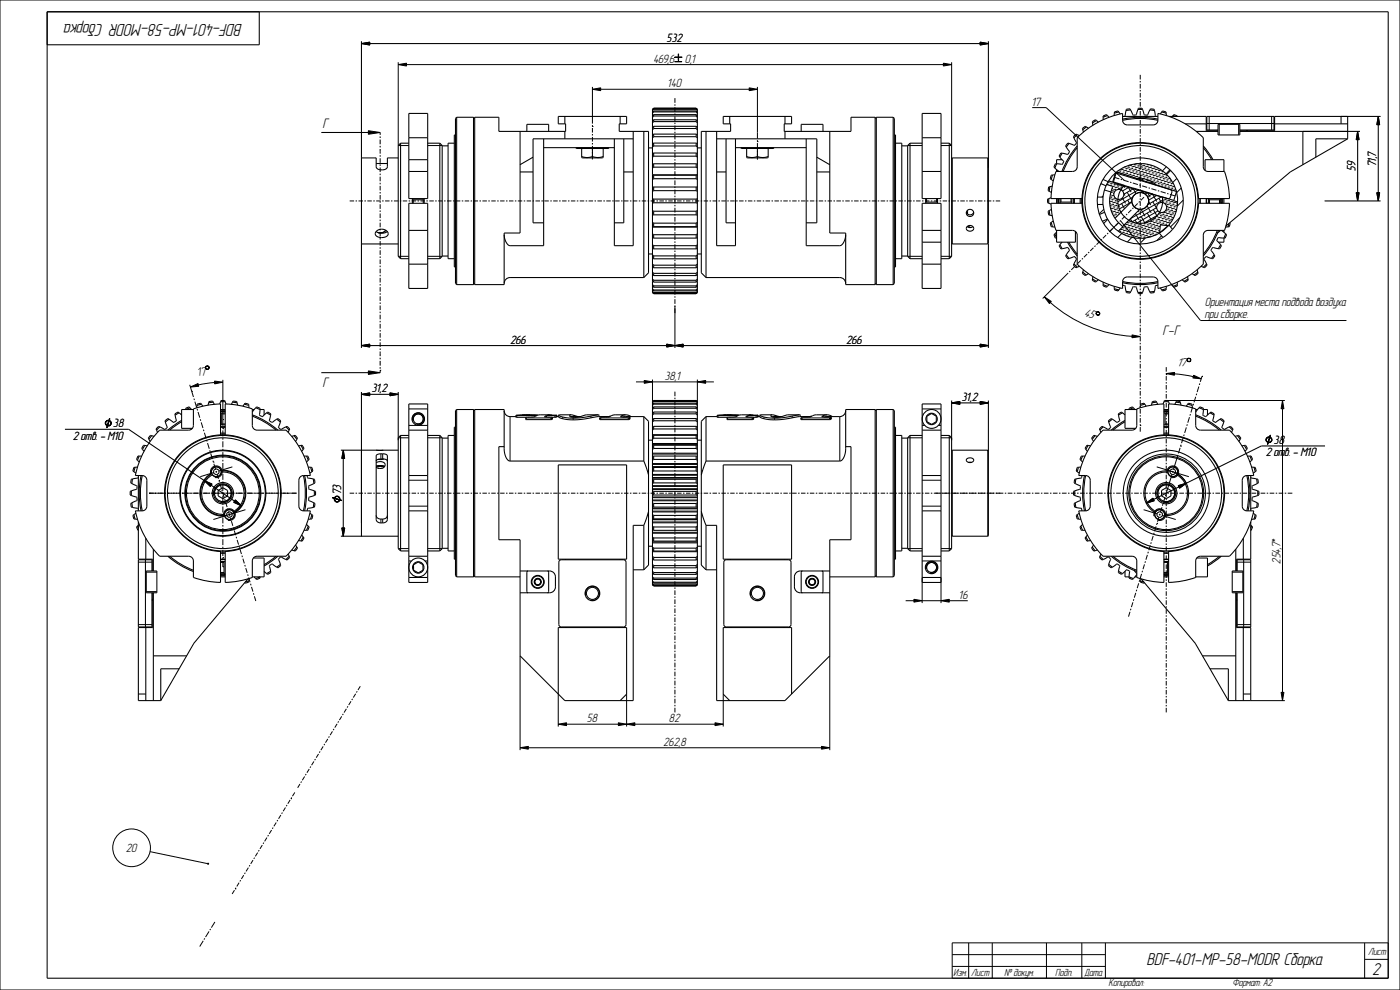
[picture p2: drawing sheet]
<svg xmlns="http://www.w3.org/2000/svg" width="594mm" height="420mm" viewBox="0 0 594 420" stroke-linecap="round" stroke-linejoin="round" font-family="sans-serif">
<defs><g id="words">
<g font-size="7.3">
<text x="102.6" y="10.1" transform="rotate(-180 102.6 10.1)">BDF-401-MP-58-MODR Сборка</text>
<text x="486.7" y="409.4">BDF-401-MP-58-MODR Сборка</text>
<text x="582.4" y="413.5">2</text>
</g>
<g font-size="5.9">
<text x="137" y="54.2">Г</text>
<text x="493.4" y="142.3">Г-Г</text>
<text x="137" y="164.1">Г</text>
</g>
<g font-size="5.1">
<text x="282.9" y="17.6">532</text>
<text x="277.4" y="26.5">469,6</text>
<text x="290.7" y="26.5">0,1</text>
<text x="283.4" y="37">140</text>
<text x="438" y="44.8">17</text>
<text x="583.9" y="70.6" transform="rotate(-90 583.9 70.6)">71,7</text>
<text x="575.2" y="72.7" transform="rotate(-90 575.2 72.7)">59</text>
<text x="511.4" y="129.9">Ориентация места подвода воздуха</text>
<text x="460" y="133.9" transform="rotate(23 460 133.9)">45</text>
<text x="511.4" y="135.1">при сборке.</text>
<text x="216.6" y="145.7">266</text>
<text x="359.1" y="145.7">266</text>
<text x="499.7" y="155.1" transform="rotate(8 499.7 155.1)">17</text>
<text x="84.1" y="159.6" transform="rotate(-9 84.1 159.6)">17</text>
<text x="282.1" y="161.1">38,1</text>
<text x="157.7" y="166.4">31,2</text>
<text x="408.1" y="170.1">31,2</text>
<text x="48.1" y="181.3">38</text>
<text x="31.1" y="186.5">2 отв. - М10</text>
<text x="540.5" y="188.3">38</text>
<text x="537.2" y="193.6">2 отв. - М10</text>
<text x="144.8" y="209.6" transform="rotate(-90 144.8 209.6)">73</text>
<text x="543.3" y="239.2" transform="rotate(-90 543.3 239.2)">254,7*</text>
<text x="407" y="254">16</text>
<text x="249.1" y="306.4">58</text>
<text x="283.9" y="306.4">82</text>
<text x="281.5" y="316.4">262,8</text>
<text x="53.6" y="361.4">20</text>
</g>
<g font-size="4.4">
<text x="580.6" y="405">Лист</text>
<text x="404.6" y="414">Изм. Лист</text>
<text x="426.2" y="414">№ докум.</text>
<text x="447.9" y="414">Подп.</text>
<text x="460.3" y="414">Дата</text>
<text x="470.5" y="418.5">Копировал:</text>
<text x="523" y="418.5">Формат: А2</text>
</g>
</g></defs>
<g fill="#000">
<path d="M153.4 18.5l3.5-.6v1.2zM415.9 17.9l3.5 .6-3.5 .6zM169 27.4l3.5-.6v1.2zM251.4 37.9l3.5-.6v1.2zM317.9 37.3l3.5 .6-3.5 .6zM400.3 26.8l3.5 .6-3.5 .6zM156.3 55.5l5 .7-5 .8zM576 55.7l.6 3.5h-1.2zM584.8 49.4l.6 3.5h-1.2zM575.4 81.7h1.2l-.6 3.5zM584.2 81.7h1.2l-.6 3.5zM443.1 125.9l3 2-.9 .9z"/>
<path d="M465.2 132.4l.6-.2 .6 .3 .3 .5-.2 .6-.6 .2-.7-.3-.2-.5 .9 .7 .7-.7-.2-.4zM465.2 132.4l-.1 .6zM87.5 155.3l.7-.1 .5 .4 .1 .5-.4 .5-.7 .1-.5-.3 .5 .2 .9-.4-.4-.9-1.1 .5zM87.1 155.8l.2 .6zM153.4 146.6l3.5-.6v1.2zM156.3 157.4l5 .7-5 .8zM282.9 146l3.5 .6-3.5 .6zM286.4 146.6l3.5-.6v1.2zM415.9 146l3.5 .6-3.5 .6zM480.3 142.1l3.5 .7-3.5 .5zM494.8 158.5l3.5-.5v1.2zM503.7 152.3l.5-.4 .7 .1 .4 .5-.1 .6-.5 .4-.7-.1-.4-.5 1.1 .4 .4-.8-.2-.3z"/>
<path d="M503.7 152.3l.1 .6zM46.4 177.6l-1.1 3.8zM80.8 164.2l3.2-1.5 .3 1.2zM91 161.7l3.6 .4-3.5 .8zM153.4 167.3l3.5-.6v1.2zM165.5 166.7l3.5 .6-3.5 .6zM273.3 161.4l3.5 .6-3.5 .6zM295.9 162l3.5-.6v1.2zM403.8 170.9l3.5-.6v1.2zM415.9 170.3l3.5 .6-3.5 .6zM506.4 159.2l3.3 1.5-3.6-.3zM544.1 169.9l.6 3.5h-1.2z"/>
<path d="M45.3 178.5a1.23 1.23 0 0 1 1.5 .1 1.23 1.23 0 0 1 .2 1.5l-.7 .6a1.17 1.17 0 0 0 .8-1.1 1.17 1.17 0 0 0-.8-1.1h-.7a1.17 1.17 0 0 0-.8 1.1 1.17 1.17 0 0 0 .8 1.1 1.18 1.18 0 0 1-.9-1 1.18 1.18 0 0 1 .6-1.2zM45.6 180.5l.7 .2zM145.6 191l.6 3.5h-1.2zM537.7 185.6a1.23 1.23 0 0 1 1.5 .1 1.23 1.23 0 0 1 .3 1.5l-.7 .5a1.17 1.17 0 0 0 .7-1.1 1.17 1.17 0 0 0-.7-1h-.8a1.17 1.17 0 0 0-.7 1 1.17 1.17 0 0 0 .7 1.1 1.18 1.18 0 0 1-.9-1 1.18 1.18 0 0 1 .6-1.1zM538 187.6l.8 .1zM538.9 184.7l-1.2 3.8zM86.7 203.9l3.2 1.5-.6 1zM99.9 212.1l2.5 2.5-3.2-1.5zM141.1 211.1l3.8 1.3zM142 211.1a1.18 1.18 0 0 1 1.2-.6 1.18 1.18 0 0 1 1 .9 1.17 1.17 0 0 0-1.1-.8 1.17 1.17 0 0 0-1.1 .8v.7a1.17 1.17 0 0 0 1.1 .8 1.17 1.17 0 0 0 1.1-.8 1.2 1.2 0 0 1-1.2 .9 1.2 1.2 0 0 1-1.2-.9zM144 211.4l.2 .7zM486.3 213.5l2.9-2.1 .5 1z"/>
<path d="M499.9 206l3.4-1-2.8 2.1zM145 224h1.2l-.6 3.5zM387.8 254.3l3.5 .6-3.5 .6zM399.3 254.9l3.5-.6v1.2zM543.5 293.7h1.2l-.6 3.5zM220.7 317.2l3.5-.6v1.2zM236.9 307.2l3.5-.6v1.2zM262.4 306.6l3.5 .6-3.5 .6zM265.9 307.2l3.5-.6v1.2zM303.4 306.6l3.5 .6-3.5 .6zM348.6 316.6l3.5 .6-3.5 .6zM88.1 366.3l.3-.1v.4z"/>
</g>
<g fill="none" stroke="#000" stroke-width=".42">
<path d="M0 0h594v420h-594zM153.4 18.5l3.5-.6v1.2zM415.9 17.9l3.5 .6-3.5 .6zM169 27.4l3.5-.6v1.2zM169 26.4v35.3h4.5M172.5 27.4h227.8M251.4 37.9l3.5-.6v1.2zM251.4 36.9v13.6M254.9 37.9h63M286.3 24.2l3.1 .1zM286.3 26.1l2.9 .1zM286.3 24.3h3.1"/>
<path d="M286.3 26.2h2.9M287.8 22.9l.1 2.8zM287.8 22.9v2.8M317.9 37.3l3.5 .6-3.5 .6zM321.4 36.9v19.3M400.3 26.8l3.5 .6-3.5 .6zM403.8 26.4v35.3h-4.5M483.8 31.8v1.9M483.8 34.3v.7M483.8 35.6v1.9M483.8 38.2v.6M483.8 39.4v2"/>
<path d="M156.3 55.5l5 .7-5 .8zM286.4 41.6v2M286.4 44.3v.6M286.4 45.5v2M286.4 48.1v.7M286.4 49.4v2M286.4 52v.6M286.4 53.3v2M286.4 55.9v.6M286.4 57.1v2M286.4 59.8v.6M438 45.6h5.9l33.1 30.9"/>
<path d="M483.8 42v.6M483.8 43.2v2M483.8 45.8v.7M483.8 47.1v1.9M483.8 49.7v.6M483.8 50.9v2M483.8 53.5v.6M483.8 54.7v2M483.8 57.3v.7M483.8 58.6v1.9M513 49.4v5.7M517.3 52.7v4.5"/>
<path d="M525.5 52.7v4.5M539.5 49.4v5.7M576 55.7l.6 3.5h-1.2zM584.8 49.4l.6 3.5h-1.2zM161.3 64.2v1M161.3 65.8v.7M161.3 67.1v2M161.3 69.7v.7M161.3 71v2M161.3 73.6v.7M161.3 74.9v2M161.3 77.5v.7"/>
<path d="M161.3 78.8v2M181.5 61.7h6.1M286.4 61v2M286.4 63.6v.7M286.4 64.9v2M286.4 67.5v.6M286.4 68.8v2M286.4 71.4v.6M286.4 72.6v2M286.4 75.3v.6M286.4 76.5v2M286.4 79.2v.6"/>
<path d="M385.1 61.7h6.2M467.2 77.9l-.2 .3M468 76.1l2.2 1M470.3 78.1l-.7 .2M470.8 78h-.1M471.4 77l-1.4 .4M471.8 78.5l-.9 .2M472.2 79.9l-.4 .1M472.2 78.4h-.1M472.6 79.8h-.1M472.9 77.4l-1.8 .5M473.2 78.9l-1.1 .3"/>
<path d="M473.6 78.7v.1M474.3 77.8l-1.7 .5M474.6 72.3h.1M474.7 79.2l-1.8 .5M475 73.8h.1M475.1 79.1h.1M475.7 72.8l-1.8 .5M475.7 78.2l-1.7 .4M476.1 72.7h-.1M476.1 79.6l-1.7 .5M476.4 74.1v.1M476.7 78.9l.4 .8"/>
<path d="M476.8 71.8l-1.8 .4M477 78.6l-1.5 .4M477.2 73.2l-1.8 .5M477.2 71.6l-.1 .1M477.2 78.7l-.7 .5M477.6 73.1h-.1M477.8 70.7l-.8 .2M477.9 74.5h-.1M478.2 70.6h-.1M478.2 72.1l-1.8 .5M478.6 79.2l1.3 2.3M478.6 73.6l-1.8 .5"/>
<path d="M478.6 72h.1M478.9 75h.1M479 73.5h.1M479.2 79.3l-2.9 1.7M479.3 71.1l-1.8 .4M479.3 74.9h.1M479.7 72.5l-1.8 .5M479.7 71h.1M480 74l-1.7 .4M480.1 72.4h.1M480.3 70l-1.8 .5M480.4 75.4h-.2"/>
<path d="M480.5 73.8l-.1 .1M480.7 69.9h.1M480.8 71.5l-1.8 .4M480.8 75.3h-.1M481.2 72.9l-1.8 .5M481.2 71.3l-.1 .1M481.2 79.9l-4.4 2.5M481.5 74.3l-1.8 .5M481.6 72.8h-.1M481.8 75.8l-.3 .1M481.9 70.4l-1.8 .5M481.9 74.2h.1"/>
<path d="M482.2 75.9l-.2 .1M482.2 75.7h.1M482.3 71.8l-1.8 .5M482.3 70.3h-.1M482.5 69.4l-1.4 .4M482.6 73.3l-1.8 .4M482.7 71.7h-.1M482.9 74.7l-1.8 .5M483 73.2h.1M483.3 70.8l-1.8 .4M483.3 74.6h.1M483.5 75.8l.4 .8 1.3-.7"/>
<path d="M483.7 72.2l-1.8 .5M483.7 70.7h.1M483.8 61.2v.6M483.8 62.4v2M483.8 65v.6M483.8 66.2v2M483.8 68.8v.6M483.8 70.1v1.9M483.8 72.7v.6M483.8 73.9v2M483.8 76.5v.6M483.8 77.7v2"/>
<path d="M484.1 73.6l-1.8 .5M484.1 72.1h.1M484.4 75.1l-1.8 .5M484.4 69.7l-1.7 .5M484.5 73.5l-.1 .1M484.8 75h-.1M484.8 71.1l-1.8 .5M484.9 69.6h-.1M485.2 72.6l-1.8 .5M485.2 71h.1M485.3 69.5h-.1M485.5 74l-1.8 .5"/>
<path d="M485.6 72.5h-.1M485.8 75.5l-1.2 .3M485.9 70.1l-1.8 .5M485.9 73.9h.1M486 77.1v.1M486.2 75.4h-.1M486.3 71.5l-1.8 .5M486.3 70h.1M486.6 73l-1.8 .4M486.7 71.4h-.1M486.9 74.4l-1.7 .5M487 72.9h.1"/>
<path d="M487.1 69.7l-.4 .2M487.2 75.9l-.8 .2M487.2 76.4l-1.3 .8M487.3 76.4l.3 .6M487.4 74.3h-.1M487.4 70.4l-1.8 .5M487.6 75.8h.1M487.7 71.9l-1.8 .5M487.8 70.3l-.1 .1M488.1 73.3l-1.8 .5M488.1 71.8h.1M488.3 74.8l-1.7 .5"/>
<path d="M488.5 73.2h-.1M488.6 70.1l-.4 .1M488.7 76.2l-1.1 .3M488.8 74.7h-.1M488.8 77.2l-1 .6M488.8 70.8l-1.8 .5M489.1 76.1l-.1 .1M489.2 72.3l-1.8 .5M489.2 70.7h.1M489.5 77.6h-.1M489.5 73.7l-1.8 .5M489.6 72.2h-.1"/>
<path d="M489.8 75.2l-1.8 .5M489.8 70.6h-.2M489.9 77.9l.3 .6M489.9 73.6h.1M490.1 76.6l-1.5 .4M490.2 75.1h.1M490.3 71.2l-1.8 .5M490.5 78.1l-.7 .3M490.5 76.5h.1M490.6 72.7l-1.8 .4M490.7 71.1h-.1M490.9 74.1l-1.8 .5"/>
<path d="M490.9 78h.1M491 72.5v.1M491.2 75.6l-1.8 .4M491.3 74h.1M491.6 77l-1.8 .5M491.6 75.5h.1M491.7 71.6l-1.8 .5M492 78.4l-1.1 .3M492 76.9h.1M492.1 73l-1.8 .5M492.4 74.5l-1.8 .5M492.4 78.3h-.1"/>
<path d="M492.5 72.9h-.1M492.7 72.1l-1.3 .4M492.7 75.9l-1.8 .5M492.8 74.4h-.1M493.1 77.4l-1.8 .5M493.1 75.8h-.1M493.4 78.8l-1.1 .3M493.5 72.7l-.7 .1M493.5 73.4l-1.8 .5M493.5 77.3h-.1M493.8 74.9l-1.8 .5M493.8 78.7h.1"/>
<path d="M493.9 73.3h-.1M494.2 76.3l-1.8 .5M494.2 74.8h.1M494.5 77.8l-1.8 .4M494.6 76.2h-.1M494.8 73.8l-1.7 .5M494.9 79.2l-1.3 .3M494.9 70.8l-1.7 1.7M494.9 77.7h.1M495.2 75.3l-1.7 .4M495.3 79.1h-.1M495.4 74.5l-.8 .2"/>
<path d="M495.6 76.7l-1.8 .5M495.7 75.2h-.1M496 78.1l-1.8 .5M496 76.6h.1M496.3 79.6l-1.4 .4M496.4 78h-.1M496.4 75.7l-1.4 .4M496.7 72.3l-1.7 1.7M496.7 79.5h.1M496.9 76.3l-.5 .2M497.1 77.1l-1.8 .5M497.4 78.5l-1.8 .5"/>
<path d="M497.7 77.7l-1 .2M497.8 80l-1.5 .4M497.8 78.4h.1M498.2 79.9h-.1M498.4 79l-1.3 .4M498.7 79.7l-.2 .1M499.3 75.7l-1.7 1.7M501.2 79.8l-1.9 1.9M161.3 81.5v.6M161.3 82.8v1.9M161.3 85.4v.6M161.3 86.7v1.9"/>
<path d="M161.3 89.3v.6M161.3 90.6v1.9M161.3 93.2v.6M161.3 94.5v1.9M161.3 97.1v.6M161.3 98.4v1.9M286.4 80.4v2M286.4 83v.7M286.4 84.3v2M286.4 86.9v.6M286.4 88.2v2M286.4 90.8v.6"/>
<path d="M286.4 92v2M286.4 94.7v.6M286.4 95.9v2M286.4 98.5v.7M286.4 99.8v2M468.1 83.1l-.6 .5M468.3 88.8l-1.9 1.9M468.6 80.6l2.8 .8M470 93.1l-1.7 1.7M470.8 84.9h.1M471.2 86.3l-.3 .1M471.2 84.8h.1"/>
<path d="M471.5 82.4l-.4 .1M471.6 87.7l-.5 .2M471.6 86.2h.1M471.9 83.8l-1 .3M471.9 82.3h.1M472 89.2l-.5 .1M472 87.6l-.1 .1M472.3 85.3l-1.5 .4M472.3 83.7h-.1M472.4 90.6l-.4 .1M472.4 89.1h-.1M472.6 81.3l-1.3 .4"/>
<path d="M472.6 82.9l-1.4 .4M472.6 82.1l-.3 .1M472.6 86.7l-1.7 .5M472.7 85.2h-.1M472.7 92.1h.1M472.8 90.5h-.1M472.9 83.6h-.3M473 81.2h-.1M473 88.1l-1.8 .5M473.1 86.6h-.1M473.1 91.9v.1M473.4 84.2l-1.8 .5"/>
<path d="M473.4 89.6l-1.7 .4M473.4 88h.1M473.6 80.3l-1.8 .5M473.8 85.6l-1.8 .5M473.8 91l-1.5 .4M473.8 89.5h.1M474 91.7l-.5 .1M474 80.2h.1M474.1 87.1l-1.7 .4M474.2 85.5h-.1M474.2 90.9h.1M474.3 84.7l-1.3 .4"/>
<path d="M474.3 86.2l-.9 .3M474.4 86.9l.6 .9M474.5 88.5l-1.8 .5M474.6 94.4l-3.7 3.7M474.6 87.7l-.8 .2M474.9 89.9l-1.8 .5M475 90.7l-.4 .1M475.1 89.1l-.9 .3M475.3 89.8h.1M475.4 93.6l34 42.4h61.9M475.7 98.2l-.8 .2M475.7 80.2l.4 .7"/>
<path d="M475.8 89.8l-.2 .2M475.9 86.4l1.2 2.2M476 99l-1.8 1.8M476.1 98.1h.1M476.2 84l1.3 2.3M476.8 82l.5 1M476.8 97.1l-1.8 .5M477.2 98.6l-1.4 .3M477.2 97h-.1M477.6 98.4l-.1 .1M477.9 96.1l-1.8 .4M478 99.9h-.1"/>
<path d="M478.2 81.6l1.9 3.2M478.3 96h-.1M478.3 97.5l-1.8 .5M478.4 84.9l.9 1.5M478.6 98.9l-1.8 .5M478.7 97.4h-.1M478.9 95l-1.8 .5M479 98.8h.1M479.3 94.9h.1M479.3 96.4l-1.7 .5M479.7 97.9l-1.8 .4M479.8 96.3h-.1"/>
<path d="M479.9 85.8l-5 2.9M480 94l-1.8 .4M480.1 99.3l-1.8 .5M480.1 97.8h.1M480.4 95.4l-1.8 .5M480.5 83.7l-6 3.5M480.5 99.2h.1M480.8 95.3h.1M480.8 80.1l1.2 2M480.8 96.8l-1.8 .5M481.2 98.2l-1.8 .5M481.2 94.4l-1.5 .4"/>
<path d="M481.2 96.7h.1M481.6 99.7l-1.8 .5M481.6 98.1l-.1 .1M481.6 93.4l.8 1.2M481.8 90.6l1.5 2.7M481.9 95.7l-1.8 .5M482 99.6h-.1M482.3 97.2l-1.8 .5M482.3 95.6h.1M482.7 98.6l-1.8 .5M482.7 97.1h-.1M482.8 89.6l.3 .3"/>
<path d="M482.9 94.7l-1.7 .5M483.1 98.5h-.1M483.1 80.5l-8.8 5.1M483.4 96.1l-1.8 .5M483.4 100h.1M483.7 97.6l-1.8 .4M483.8 80.3v.6M483.8 81.6v1.9M483.8 84.1v.7M483.8 85.4v2M483.8 88v.6M483.8 89.2v2"/>
<path d="M483.8 91.8v.6M483.8 93.1v1.9M483.8 95.6v.7M483.8 96.9v1.9M483.8 99.5v.6M483.8 96h.1M484.1 99l-1.8 .5M484.1 97.5h.1M484.2 88.8l1.6 3M484.2 91.9l1.5 2.6M484.5 95.1l-1.8 .4M484.5 98.9h.1"/>
<path d="M484.7 81l.5 .8M484.8 96.5l-1.7 .5M484.9 95h-.1M485.1 81.1l-1 .5M485.2 97.9l-1.8 .5M485.3 96.4h-.1M485.6 99.4l-1.8 .5M485.6 88.4v.1M485.6 97.8h.1M486 95.4l-1.8 .5M486 99.3h-.1M486.3 96.9l-1.8 .5"/>
<path d="M486.4 95.3h-.1M486.7 98.3l-1.8 .5M486.7 96.8h.1M486.7 87.4l1.7 2.9M486.8 90.4l1.7 3.1M486.8 81.6l1.2 2.1M487 93.7l.2 .4M487 99.8l-1.8 .4M487 94.4l-1.8 .5M487 81.7l-1.1 .6M487.1 98.2h-.1M487.4 85.6l.8 1.4"/>
<path d="M487.4 95.8l-1.8 .5M487.4 99.6v.1M487.4 94.3h.1M487.8 97.2l-1.8 .5M487.8 95.7h.1M488.1 98.7l-1.8 .5M488.2 97.1h-.1M488.5 94.7l-1.8 .5M488.5 98.6h.1M488.9 96.2l-1.8 .5M488.9 94.6h.1M488.9 82.3l1.9 3.2"/>
<path d="M489 82.3l-2.1 1.1M489.1 85.6l1.7 2.9M489.2 97.6l-1.8 .5M489.3 96.1h-.1M489.3 88.9l1.6 2.7M489.5 92.2l.3 .4M489.6 99.1l-1.8 .5M489.6 93.7l-1.8 .5M489.6 97.5h.1M490 95.1l-1.8 .5M490 99h-.1M490 93.6h-.1"/>
<path d="M490.3 96.6l-1.7 .4M490.4 95h-.1M490.4 92.7l-1.1 .3M490.7 99.5l-1.5 .4M490.7 98l-1.8 .5M490.8 96.4l-.1 .1M490.8 88.1l-10.5 6M490.8 92.6h.1M490.8 82.9l-3.4 2M491.1 94.1l-1.8 .4M491.1 97.9h-.1M491.1 91.3l-5.7 3.3"/>
<path d="M491.3 89.5l-8.9 5.1M491.4 95.5l-1.8 .5M491.5 91.6l-.9 .3M491.5 93.9l-.1 .1M491.7 84.1l1 1.8M491.8 96.9l-1.8 .5M491.8 95.4h.1M491.9 91.5l-.1 .1M492.1 98.4l-1.8 .5M492.1 97.6l-.7 .2M492.1 93l-1.8 .5M492.2 96.8h.1"/>
<path d="M492.3 96l-1.2 .4M492.5 94.4l-1.8 .5M492.5 90.6l-1.1 .3M492.5 92.9h.1M492.8 83.5l-5.7 3.3M492.9 94.3h.1M492.9 90.5h.1M493 92l-1.8 .5M493.1 83.6h.1M493.3 84.9l-13.7 7.9 .7 1.3M493.4 91.9h-.1M493.5 84.2l-.3 .1"/>
<path d="M493.6 93.4l-1.8 .5M493.9 85.6l-.6 .2M493.9 84.1h.1M494 94.8l-1.8 .5M494 91l-1.8 .4M494 93.3h.1M494.3 85.5h-.1M494.4 94.7h-.1M494.4 90.9h.1M494.4 83.9l-.1 .1M494.7 92.3l-1.8 .5M494.9 84.6l-1.6 .4"/>
<path d="M495.1 88.4h-.1M495.1 93.8l-1.8 .4M495.1 89.9l-1.8 .5M495.1 92.2h.1M495.1 95.3l-1.1 .3M495.3 86l-1.2 .3M495.4 84.5h-.1M495.5 93.6l-.1 .1M495.5 89.8h-.1M495.5 91.3l-1.8 .5M495.5 95.2h.1M495.7 87.4l-.7 .2"/>
<path d="M495.7 85.9h.1M495.8 84.3l-.1 .1M495.9 91.2h.1M496.1 88.9l-1.5 .4M496.1 87.3h.1M496.2 92.7l-1.8 .5M496.4 94.9l-.5 .2M496.4 84.9l-1.8 .5M496.5 88.8h.1M496.5 94.1l-1.8 .5M496.6 90.3l-1.8 .5M496.6 92.6h.1"/>
<path d="M496.8 86.4l-1.8 .5M496.8 84.8h.1M496.9 94h.1M497 90.2h-.1M497.2 86.3h-.1M497.2 87.8l-1.8 .5M497.3 91.6l-1.8 .5M497.6 93.1l-1.8 .4M497.6 87.7h.1M497.6 89.2l-1.7 .5M497.7 91.5h-.1M497.9 85.3l-1.8 .5"/>
<path d="M498.1 89.1h-.1M498.1 92.2l-1.1 .3M498.1 90.6l-1.8 .5M498.3 86.7l-1.8 .5M498.5 91.3l-.5 .1M498.5 90.5h-.1M498.7 88.2l-1.8 .5M498.7 86.6l-.1 .1M498.9 80.4l-1.3 .4M499.1 89.6l-1.8 .5M499.1 88.1h-.1M499.1 81.1l-.1 .1"/>
<path d="M499.3 88.8l-.9 .2M499.3 85.7l-1.8 .5M499.4 88h.1M499.5 87.2l-1.5 .4M499.6 86.4l-.6 .1M500.6 92.3l-4 4M502 84.9l-2.5 2.5M575.4 81.7h1.2l-.6 3.5zM584.2 81.7h1.2l-.6 3.5zM161.3 101v.6M161.3 102.3v1.9M161.3 104.9v.6"/>
<path d="M161.3 106.2v1.9M161.3 108.8v.6M161.3 110.1v1.9M161.3 112.7v.6M161.3 114v1.9M161.3 116.6v.6M161.3 117.9v1.9M169 108.7h4.5M181.5 108.7h6.1M286.4 102.4v.6M286.4 103.7v2M286.4 106.3v.6"/>
<path d="M286.4 107.5v2M286.4 110.2v.6M286.4 111.4v2M286.4 114v.7M286.4 115.3v2M286.4 117.9v.6M286.4 119.2v2M385.1 108.7h6.2M399.3 108.7h4.5M451.9 117.2l-9.5 9.4M479.4 100.3h.1M480.3 100.7l-2 1.9"/>
<path d="M480.5 100.7h-.1M480.9 100.6l-.1 .1M482.3 101h.1M483 100.1l-1.8 .4M483.8 100.7v2M483.8 103.3v.6M483.8 104.6v1.9M483.8 107.1v.7M483.8 108.4v1.9M483.8 111v.6M483.8 112.2v2M483.8 114.8v.6"/>
<path d="M483.8 116v2M483.8 118.6v.7M483.8 119.9v1.9M484.5 100.4l-1.8 .5M484.9 100.3h-.1M485.9 100.8l-.9 .3M486 101l-2.5 2.5M486.3 100.7h-.1M488.4 100.2l-1.8 .4M488.8 100v.1M492.8 100.1l-2 2M161.3 120.5v.6"/>
<path d="M161.3 121.8v1.9M161.3 124.4v.6M161.3 125.7v2M161.3 128.3v.7M161.3 129.6v2M161.3 132.2v.7M161.3 133.5v2M161.3 136.1v.7M161.3 137.4v2M286.4 121.8v.6M286.4 123v2.1M286.4 125.7v.6"/>
<path d="M286.4 126.9v2M286.4 129.6v.6M286.4 130.8v2M443.1 125.9l3 2-.9 .9zM445.7 128.3a57.5 57.5 0 0 0 34.6 14.4M465.2 132.4l.6-.2 .6 .3 .3 .5-.2 .6-.6 .2-.7-.3-.2-.5 .9 .7 .7-.7-.2-.4zM465.2 132.4l-.1 .6zM483.8 122.5v.6M483.8 123.7v2M483.8 126.3v.6M483.8 127.5v2M483.8 130.1v.7"/>
<path d="M483.8 131.4v1.9M483.8 134v.6M483.8 135.2v2M483.8 137.8v.6M483.8 139v2M87.1 155.8l.2 .6zM87.5 155.3l.7-.1 .5 .4 .1 .5-.4 .5-.7 .1-.5-.3 .5 .2 .9-.4-.4-.9-1.1 .5zM153.4 146.6l3.5-.6v1.2zM156.3 157.4l5 .7-5 .8zM161.3 140v.7M161.3 141.3v2M161.3 143.9v.7"/>
<path d="M161.3 145.2v2M161.3 147.8v.7M161.3 149.1v1M282.9 146l3.5 .6-3.5 .6zM286.4 146.6l3.5-.6v1.2zM415.9 146l3.5 .6-3.5 .6zM480.3 142.1l3.5 .7-3.5 .5zM483.8 141.6v.6M483.8 142.9v1.9M483.8 145.5v.6M483.8 146.7v2M483.8 149.3v.6"/>
<path d="M483.8 150.5v2M483.8 153.1v.6M483.8 154.4v1.9M483.8 156.9v.7M483.8 158.2v2M494.8 158.5l3.5-.5v1.2zM494.8 158.9h.1M494.8 155.7v2M494.8 158.3v.6M494.8 159.5v2M498.3 158.6l8 1.2M503.7 152.3l.5-.4 .7 .1 .4 .5-.1 .6-.5 .4-.7-.1-.4-.5 1.1 .4 .4-.8-.2-.3z"/>
<path d="M503.7 152.3l.1 .6zM506.4 159.2l3.3 1.5-3.6-.3zM45.3 178.5a1.23 1.23 0 0 1 1.5 .1 1.23 1.23 0 0 1 .2 1.5l-.7 .6a1.17 1.17 0 0 0 .8-1.1 1.17 1.17 0 0 0-.8-1.1h-.7a1.17 1.17 0 0 0-.8 1.1 1.17 1.17 0 0 0 .8 1.1 1.18 1.18 0 0 1-.9-1 1.18 1.18 0 0 1 .6-1.2zM46.4 177.6l-1.1 3.8zM80.5 163.2l.8 2.8M80.8 164.2l3.2-1.5 .3 1.2zM91 161.7l3.6 .4-3.5 .8zM91.1 162.3l-6.9 1M94.6 161.1v16.9M153.4 167.3l3.5-.6v1.2zM165.5 166.7l3.5 .6-3.5 .6zM216.4 176.7v18.9"/>
<path d="M219.2 176.3v.7M223.3 177.3v.7M231.3 176.6v.3M234.3 177.1v.7M235.4 176.3v.7M235.9 176.3v.7M238.8 176.9v.7M243.2 177.4v.7M243.3 176.2v.5M250.7 176.5v.8M263.6 176.5v.4M263.9 176.3v.6"/>
<path d="M266.6 177.3v.7M266.9 177.3v.7M267.1 177.2v.7M269.8 162h3.5M273.3 161.4l3.5 .6-3.5 .6zM276.8 161v9.4M276.8 162h19.1M286.4 166.1v2M286.4 168.7v.7M286.4 170v1.9M286.4 172.6v.6M286.4 173.8v2"/>
<path d="M286.4 176.4v.6M286.4 177.6v2M295.9 162l3.5-.6v1.2zM295.9 161v9.4M299.4 162h3.5M304.6 176.3v.7M308.7 177.3v.7M316.7 176.6v.3M319.7 177.1v.7M320.8 176.3v.7M321.3 176.3v.7M324.2 176.9v.7"/>
<path d="M328.6 177.4v.7M328.7 176.2v.5M336.1 176.5v.8M349 176.5v.4M349.3 176.3v.6M352 177.3v.7M352.3 177.3v.7M352.5 177.2v.7M356.3 176.7v18.9M403.8 170.9l3.5-.6v1.2zM415.9 170.3l3.5 .6-3.5 .6zM483.8 160.8v.6"/>
<path d="M483.8 162v2M483.8 164.6v.6M483.8 165.9v1.9M483.8 168.4v.7M483.8 169.7v1.9M483.8 172.3v.6M483.8 173.5v2M483.8 176.1v.6M483.8 177.4v1.9M483.8 179.9v.7M494.8 162.1v.6M494.8 163.3v2"/>
<path d="M494.8 165.9v.6M494.8 167.2v1.9M494.8 169.7v.6M494.8 171v1.9M494.8 173.5v.6M494.8 174.8v1.9M494.8 177.3v.6M494.8 178.6v1.9M494.8 169.9h50.3M544.1 169.9l.6 3.5h-1.2zM544.1 173.4v120.3M45.6 180.5l.7 .2z"/>
<path d="M145.6 191l.6 3.5h-1.2zM161.6 192.5v2.2M162.4 192.5v2.2M169 185.7h4.5M173.5 180.5h8M181.5 185.7h6.1M276.8 184.8h.2M276.8 181.1h.1M276.8 198h19.1M276.8 197h19.1M276.8 196.7h19.1M276.8 192.6h19.1"/>
<path d="M276.8 192.3h19.1M276.8 188.5h19.1M276.8 188.1h19.1M276.8 184.4h19.1M286.4 180.2v.6M286.4 181.5v1.9M286.4 184.1v.6M286.4 185.3v2M286.4 187.9v.6M286.4 189.1v2M286.4 191.7v.6M286.4 193v1.9"/>
<path d="M286.4 195.6v.6M286.4 196.8v2M286.4 199.4v.6M295.8 184.8h.1M295.8 181.1h.1M385.1 185.7h6.2M391.3 180.5h1.1M398.2 180.5h1.1M399.3 185.7h4.5M483.8 180.6h.1M483.8 181.2v1.9M494.8 181.1v.6"/>
<path d="M494.8 182.4v1.9M494.8 184.9v.7M494.8 186.2v1.9M494.8 188.7v.7M494.8 190v1.9M494.8 192.5v.7M494.8 193.8v1.9M494.8 196.3v.7M494.8 197.6v1.9M537.7 185.6a1.23 1.23 0 0 1 1.5 .1 1.23 1.23 0 0 1 .3 1.5l-.7 .5a1.17 1.17 0 0 0 .7-1.1 1.17 1.17 0 0 0-.7-1h-.8a1.17 1.17 0 0 0-.7 1 1.17 1.17 0 0 0 .7 1.1 1.18 1.18 0 0 1-.9-1 1.18 1.18 0 0 1 .6-1.1zM538 187.6l.8 .1zM538.9 184.7l-1.2 3.8z"/>
<path d="M63.3 209.2h1.9M65.8 209.2h.1M65.8 209.2h.7M67.1 209.2h1.9M69.6 209.2h.7M70.9 209.2h1.9M73.4 209.2h.6M74.7 209.2h1.9M77.2 209.2h.6M78.5 209.2h1.9M81 209.2h.6M82.2 209.2h2"/>
<path d="M84.8 209.2h.6M86 209.2h1.9M86.7 203.9l3.2 1.5-.6 1zM88.6 209.2h.6M89.8 209.2h1.9M91.1 210.2a3.6 3.6 0 0 1 3.1-4.6 3.6 3.6 0 0 1 4 4 3.6 3.6 0 0 1-4.6 3.1M92.4 209.2h.6M93.6 209.2h1.9M96.1 209.2h.7M97.4 209.2h1.9M99.9 212.1l2.5 2.5-3.2-1.5zM99.9 209.2h.6"/>
<path d="M101.2 209.2h1.9M103.7 209.2h.6M105 209.2h1.9M107.5 209.2h.6M108.7 209.2h2M111.3 209.2h.6M112.5 209.2h1.9M115.1 209.2h.6M116.3 209.2h1.9M118.9 209.2h.6M120.1 209.2h1.9M122.6 209.2h.7"/>
<path d="M123.9 209.2h1.9M141.1 211.1l3.8 1.3zM142 211.1a1.18 1.18 0 0 1 1.2-.6 1.18 1.18 0 0 1 1 .9 1.17 1.17 0 0 0-1.1-.8 1.17 1.17 0 0 0-1.1 .8v.7a1.17 1.17 0 0 0 1.1 .8 1.17 1.17 0 0 0 1.1-.8 1.2 1.2 0 0 1-1.2 .9 1.2 1.2 0 0 1-1.2-.9zM144 211.4l.2 .7zM173.5 214.7h8M173.5 203.7h8M276.8 217.2h19.1M276.8 216.8h19.1M276.8 215.9h19.1M276.8 215.6h19.1M276.8 212.4h19.1M276.8 212.1h19.1"/>
<path d="M276.8 211.1h19.1M276.8 210.8h19.1M276.8 207.6h19.1M276.8 207.3h19.1M276.8 206.4h19.1M276.8 206h19.1M276.8 202.9h19.1M276.8 202.6h19.1M276.8 201.6h19.1M276.8 201.3h19.1M286.4 200.6v2M286.4 203.2v.6"/>
<path d="M286.4 204.5v1.9M286.4 207.1v.6M286.4 208.3v2M286.4 210.9v.6M286.4 212.1v2M286.4 214.7v.6M286.4 216v1.9M286.4 218.5v.7M286.4 219.8v2M391.3 214.7h8M391.3 203.7h8M396.9 209.2h2"/>
<path d="M399.5 209.2h.6M400.8 209.2h1.9M403.3 209.2h.7M404.6 209.2h1.9M407.2 209.2h.6M408.4 209.2h2M411 209.2h.6M412.3 209.2h1.9M414.8 209.2h.7M416.1 209.2h1.9M418.7 209.2h.6M419.9 209.2h2"/>
<path d="M422.5 209.2h.6M423.7 209.2h2M426.3 209.2h.7M427.6 209.2h1.9M430.2 209.2h.6M431.4 209.2h2M434 209.2h.6M435.2 209.2h2M437.8 209.2h.6M439.1 209.2h1.9M441.7 209.2h.6M442.9 209.2h2"/>
<path d="M445.5 209.2h.6M446.7 209.2h2M449.3 209.2h.6M450.6 209.2h1.9M453.2 209.2h.6M454.4 209.2h2M457 209.2h.6M458.2 209.2h2M460.8 209.2h.6M462.1 209.2h1.9M464.6 209.2h.7M465.9 209.2h2"/>
<path d="M468.5 209.2h.6M469.7 209.2h2M472.3 209.2h.6M473.6 209.2h1.9M476.1 209.2h.7M477.4 209.2h1.9M480 209.2h.6M481.2 209.2h2M483.8 209.2h.6M485.1 209.2h1.9M486.3 213.5l2.9-2.1 .5 1zM487.6 209.2h.7"/>
<path d="M488.9 209.2h1.9M491.3 210.2a3.6 3.6 0 0 1 3.2-4.6 3.6 3.6 0 0 1 3.9 4 3.6 3.6 0 0 1-4.5 3.1M491.5 209.2h.6M492.7 209.2h2M494.8 200.1v.7M494.8 201.4v1.9M494.8 203.9v.7M494.8 205.2v1.9M494.8 207.8v.6M494.8 209v1.9M494.8 211.6v.6M494.8 212.8v1.9"/>
<path d="M494.8 215.4v.6M494.8 216.6v1.9M494.8 219.2v.6M495.3 209.2h.6M496.5 209.2h2M499.1 209.2h.7M499.9 206l3.4-1-2.8 2.1zM500.4 209.2h1.9M503 209.2h.6M504.2 209.2h2M506.8 209.2h.6M508 209.2h2"/>
<path d="M510.6 209.2h.6M511.9 209.2h1.9M514.5 209.2h.6M515.7 209.2h2M518.3 209.2h.6M519.5 209.2h2M522.1 209.2h.6M523.4 209.2h1.9M526 209.2h.6M527.2 209.2h2M529.8 209.2h.6M531 209.2h2"/>
<path d="M533.6 209.2h.6M534.9 209.2h1.9M537.4 209.2h.7M538.7 209.2h2M541.3 209.2h.6M542.5 209.2h2M545.1 209.2h.6M546.4 209.2h1.9M58.7 238.5h5.8M145 224h1.2l-.6 3.5zM161.6 220.2v1.6M162.4 220.2v1.6"/>
<path d="M169 232.7h4.5M173.5 238h1.1M180.4 238h1.1M181.5 232.7h6.1M276.8 237.4h.1M276.8 234.1h19.1M276.8 233.7h.2M276.8 230.3h19.1M276.8 229.9h19.1M276.8 226.2h19.1M276.8 225.8h19.1M276.8 221.8h19.1"/>
<path d="M276.8 221.4h19.1M276.8 220.5h19.1M286.4 222.4v.6M286.4 223.6v2M286.4 226.2v.6M286.4 227.5v1.9M286.4 230v.7M286.4 231.3v2M286.4 233.9v.6M286.4 235.1v2M286.4 237.7v.6M286.4 239v1.9"/>
<path d="M295.8 233.7h.1M295.8 237.4h.1M385.1 232.7h6.2M391.3 238h8M399.3 232.7h4.5M494.8 220.4v1.9M494.8 223v.6M494.8 224.2v1.9M494.8 226.8v.6M494.8 228v2M494.8 230.6v.6M494.8 231.8v2"/>
<path d="M494.8 234.4v.6M494.8 235.6v2M494.8 238.2v.6M494.8 239.4v2M524.9 238.5h5.8M62.1 251h4.5M62.1 242.7h4.5M286.4 241.5v.7M286.4 242.8v1.9M286.4 245.4v.6M286.4 246.6v2M286.4 249.2v.6"/>
<path d="M286.4 250.5v1.9M286.4 253v.7M286.4 254.3v1.9M286.4 256.9v.6M286.4 258.1v2M384.3 254.9h3.5M387.8 254.3l3.5 .6-3.5 .6zM391.3 254.9h8M391.3 245v10.9M399.3 254.9l3.5-.6v1.2zM399.3 245v10.9M402.8 254.9h7.8"/>
<path d="M494.8 242v.6M494.8 243.2v2M494.8 245.8v.6M494.8 247v2M494.8 249.6v.6M494.8 250.8v2M494.8 253.4v.6M494.8 254.7v1.9M494.8 257.2v.6M494.8 258.5v1.9M522.8 251h4.5M522.8 242.7h4.5"/>
<path d="M58.7 265h5.8M220.7 278.2v40M286.4 260.7v.6M286.4 262v1.9M286.4 264.5v.7M286.4 265.8v1.9M286.4 268.4v.6M286.4 269.6v2M286.4 272.2v.6M286.4 273.4v2M286.4 276v.7M286.4 277.3v1.9"/>
<path d="M286.4 279.9v.6M352.1 278.2v40M494.8 261v.6M494.8 262.3v1.9M494.8 264.8v.6M494.8 266.1v1.9M494.8 268.6v.6M494.8 269.9v1.9M494.8 272.4v.6M494.8 273.7v1.9M494.8 276.2v.7M494.8 277.5v1.9"/>
<path d="M524.9 265h5.8M236.9 294.4v13.8M265.9 294.5v13.7M286.4 281.1v2M286.4 283.7v.6M286.4 284.9v2M286.4 287.5v.7M286.4 288.8v1.9M286.4 291.4v.6M286.4 292.6v2M286.4 295.2v.6M286.4 296.4v2"/>
<path d="M286.4 299v.7M306.9 294.5v13.7M494.8 280v.7M494.8 281.3v1.9M494.8 283.8v.7M494.8 285.1v1.9M494.8 287.6v.7M494.8 288.9v1.9M494.8 291.4v.7M494.8 292.7v1.9M494.8 295.2v.7M494.8 296.5v1.9"/>
<path d="M494.8 299.1v.6M530.7 297.2h14.4M543.5 293.7h1.2l-.6 3.5zM220.7 317.2l3.5-.6v1.2zM224.2 317.2h124.4M236.9 307.2l3.5-.6v1.2zM240.4 307.2h22M262.4 306.6l3.5 .6-3.5 .6zM265.9 307.2l3.5-.6v1.2zM269.4 307.2h34M286.4 300.3v1.9M303.4 306.6l3.5 .6-3.5 .6z"/>
<path d="M348.6 316.6l3.5 .6-3.5 .6zM494.8 300.3v1.9M63.7 361.3l24.3 5.1M88.1 366.3l.3-.1v.4zM404 400h185v15h-185zM411 400v15M421 400v15M444 400v15M459 400v15M469 400v15M579 400v15M404 405h65"/>
<path d="M404 410h65M579 407h10"/>
<circle cx="55.8" cy="359.7" r="8"/>
</g>
<g fill="none" stroke="#000" stroke-width=".45">
<path d="M20 5v14h90v-14M20 5h569v410h-569zM153.4 17.5v49.5M156.9 18.5h259M419.4 17.5v85.7l-.3 .3v-36.5l.3 .2M136.3 56.2h20M161.3 56.2v1M161.3 57.9v.6M161.3 59.2v2M173.5 58.4v9.3M181.5 58.4v9.3M193.3 50.2l.5-.5v71l-.5-.5z"/>
<path d="M201.4 50.2l-.5-.5v71l.5-.5M201.4 49.7h10.3v6h28.3v-3.2h-3.1v-3.1h29v3.1h-3.2v3.2h12.5v60M220.7 55.7v43.2h-6.8v21.8M230.7 58.9v45.3h-14.5l-.8-.5-.7-1.1-.8-3M232.8 55.7v-3h-9.3v3M239.7 49.4v3.1M239.7 55.7v3.2M263.1 49.4v3.1M264.7 58.9v35.6h-4M268.7 58.9h-42.5v35.6h4.5M268.7 55.7v48.5h-8v-45.3M273.2 55.7v62"/>
<path d="M276.8 46.4v77.7M277.3 45.9l-.5 .5M277.3 47.5l-.5 .5M277.3 49.2l-.5 .6M277.3 51.6l-.5 .5M277.3 54.5l-.5 .6M277.3 58l-.5 .5M277.3 56.9l-.5 .2M277.3 46.2l-.5 .4M277.3 47.1l-.5 .4M277.3 48.6l-.5 .4M277.3 50.8l-.5 .3"/>
<path d="M277.3 53.6l-.5 .3M277.3 46.4l-.5 .5M277.3 45.9h.1M277.3 46.2v.2M277.3 47.1v.4M277.3 48.6v.6M277.3 50.8v.8M277.3 53.6v.9M277.3 56.9v1.1M277.3 58h18.1M277.3 56.9h18.1M277.3 54.5h18.1"/>
<path d="M277.3 53.6h18.1M277.3 51.6h18.1M277.3 50.8h18.1M277.3 49.2h18.1M277.3 48.6h18.1M277.3 47.5h18.1M277.3 47.1h18.1M277.3 46.4h18.1M277.3 46.2h18.1M277.3 45.9h18.1M295.4 47.5l.5 .5M295.4 49.2l.5 .6"/>
<path d="M295.4 51.6l.5 .5M295.4 54.5l.5 .6M295.4 58l.5 .5M295.4 45.9h.1M295.4 46.2v.2M295.4 47.1v.4M295.4 48.6v.6M295.4 50.8v.8M295.4 53.6v.9M295.4 56.9v1.1M295.4 45.9l.5 .5M295.4 46.2l.5 .4"/>
<path d="M295.4 47.1l.5 .4M295.4 48.6l.5 .4M295.4 50.8l.5 .3M295.4 53.6l.5 .3M295.4 56.9l.5 .2M295.4 46.4l.5 .5M295.9 46.4v77.7M299.6 55.7v62M304.1 55.7v48.5h8v-45.3M304.1 58.9h42.5v35.6h-4.5M308.1 58.9v35.6h4M309.6 49.4v3.1"/>
<path d="M333.1 49.4v3.1M333.1 55.7v3.2M342.1 58.9v45.3h14.5l.7-.5 .8-1.1 .7-3M349.2 55.7v-3h-9.3v3M352.1 55.7v43.2h6.7v21.8h12.5v-71h-10.2v6h-28.4v-3.2h3.2v-3.1h-29v3.1h3.1v3.2h-12.4v60l2 2M371.3 50.2l.5-.5v71l-.5-.5M379 49.7l.5 .5v70l-.5 .5zM391.3 58.4v14.3M399.3 58.4v14.3M455.7 58.5l.3 .7a1.4 1.4 0 0 1-.2 2.5l-2.2-.9M457 58.4v12.3l-.2 1.1-.7 .7-1.1 .2h-7M457 57.1l1 .5"/>
<path d="M457 57.1a1.16 1.16 0 0 0-1.4 1.2l.1 .2M457 57.1l-1.3 1.4M459.4 55.1l.3 .9M460.9 53.9a1.16 1.16 0 0 0-1.6 1l.1 .2M460.9 53.9l-1.5 1.2M460.9 53.9l.9 .5M463.5 52.1l.2 1M465.2 51.1l.8 .7M465.2 51.1a1.16 1.16 0 0 0-1.7 .8v.2M465.2 51.1l-1.7 1M468 49.8l.1 1M469.8 49l.7 .8"/>
<path d="M469.8 49a1.16 1.16 0 0 0-1.8 .6v.2M469.8 49l-1.8 .8M472.8 48l-.1 1M474.7 47.5l.6 .9M474.7 47.5a1.16 1.16 0 0 0-1.9 .3v.2M474.7 47.5l-1.9 .5M476.3 50.5a35.5 35.5 0 0 1 15 0M476.3 51l.3 1 1.2 .9 11.5 .1 1.4-.6 .6-1.4M476.3 49.4h15M476.3 48.1v2.9M476.3 51.1a35 35 0 0 1 15 0M477.8 46.9l-.4 2.3-.5 .2"/>
<path d="M479.7 46.6a1.16 1.16 0 0 0-1.9 .1v.2M479.7 46.6l-1.9 .3M482.8 46.4h2M482.8 46.4l-.3 .8a1.4 1.4 0 0 1-1.8 1.6l-1-2.2M484.8 46.4l.2 .8a1.4 1.4 0 0 0 1.9 1.6l1-2.2M484.8 46.4a1.16 1.16 0 0 0-1.9-.1l-.1 .1M487.9 46.6a1.16 1.16 0 0 1 1.9 .1v.2M487.9 46.6l1.9 .3M489.8 46.9l.4 2.3 .5 .2M491.3 48.1v2.9M492.9 47.5l1.9 .5M492.9 47.5l-.6 .9"/>
<path d="M492.9 47.5a1.16 1.16 0 0 1 1.9 .3v.2M494.8 48l.1 1M496 49.4h15.8v6.1h5M497.4 49.4a1.13 1.13 0 0 1 1.8-.3l.4 .3M497.7 49l1 .4M502.9 52.5h8.9M507.5 55.7h9.3M510.5 58.4v12.3l.3 1.1 .7 .7 1 .2h7M512 52.4h28.5M516.8 52.7h9.2v4.5h-9.2zM516.8 55.1h-4.8v-5.7h28.5v5.7h-14.5M526 55.7h51"/>
<path d="M540.8 52.5h31M552.8 55.7v14.2M569 49.4v3.1M571.8 58.9l-24.3 14-27.4 23M571.8 49.4v9.5M571.8 58.9h-13.5v7.8M576 59.2v22.5M584.8 52.9v28.8M585.8 49.4h-45v6.1h-14.8M159.6 67l.1 4 .7 .8 1.2 .3 1.7-.2 1-.8 .1-4.1M161.3 61.9v.6M161.3 63.2v1"/>
<path d="M170 60.7v49l-1-1v-47zM186.6 60.7l1 1v47l-1 1zM187.6 61.9h2.5M190.1 60.7v49M220.7 72.9h5.5M226.2 66.7l-5.5 3.2M230.7 62.6h30M244.4 62.7l.2 .3h13.5l.3-.3M244.4 62.7h14M244.4 62.6v.1M258.4 62.6v.1M264.7 72.9h4"/>
<path d="M275.2 62.7h1.6M276.8 74.2h19.1M276.8 79.2l.5 .1M276.8 74.3h.5M277.3 61.9l-.5 .5M277.3 66.3l-.5 .4M277.3 70.9l-.5 .4M277.3 75.8l-.5 .4M277.3 60.7l-.5 .1M277.3 64.9l-.5 .1M277.3 69.5h-.5M277.3 60.7v1.2"/>
<path d="M277.3 64.9v1.4M277.3 69.5v1.4M277.3 74.3v1.5M277.3 79.3v1.6M277.3 79.3h18.1M277.3 75.8h18.1M277.3 74.3h18.1M277.3 70.9h18.1M277.3 69.5h18.1M277.3 66.3h18.1M277.3 64.9h18.1M277.3 61.9h18.1"/>
<path d="M277.3 60.7h18.1M295.4 69.5h.5M295.4 61.9l.5 .5M295.4 66.3l.5 .4M295.4 70.9l.5 .4M295.4 75.8l.5 .4M295.4 60.7v1.2M295.4 64.9v1.4M295.4 69.5v1.4M295.4 74.3v1.5M295.4 79.3v1.6M295.4 60.7l.5 .1"/>
<path d="M295.4 64.9l.5 .1M295.9 79.2l-.5 .1M295.9 74.3h-.5M295.9 62.7h1.7M304.1 72.9h4M312.1 62.6h30M314.4 62.7l.2 .3h13.5l.3-.3M314.4 62.6v.1M314.4 62.7h14M328.4 62.6v.1M346.6 72.9h5.5M346.6 66.7l5.5 3.2"/>
<path d="M382.6 61.9h2.5M382.6 60.7v49M385.1 61.7l1-1v49l-1-1zM402.8 60.7l1 1v47l-1 1zM403.8 67.2l.2-.2v36.5l-.2-.3M445.4 79.2a1.16 1.16 0 0 0-.4 1.9l.2 .1M445.4 79.2l-.2 2M446 76.2l.9 .5M446.4 79l-1 .2M446.6 74.3a1.16 1.16 0 0 0-.7 1.7l.1 .2M446.6 74.3l-.6 1.9M447.6 71.3l1.7 1.4"/>
<path d="M447.6 74.2l-1 .1M448.3 69.5a1.16 1.16 0 0 0-.9 1.7l.2 .1M448.3 69.5l-.7 1.8M449.7 66.7l.5 .6a1.4 1.4 0 0 1 .4 2.4l-2.3-.2M450.7 65a1.16 1.16 0 0 0-1.1 1.5l.1 .2M450.7 65l-1 1.7M452.4 62.4l.4 .7a1.4 1.4 0 0 1 .1 2.4l-2.2-.5M453.6 60.8a1.16 1.16 0 0 0-1.3 1.4l.1 .2M453.6 60.8l-1.2 1.6M457 62.7l-3.1 4.3-2.8 5.7M457 61.9l-4 5.6-2.4 5.2M467.1 77.9a18.2 18.2 0 0 0 4.7 21.1 18.2 18.2 0 0 0 21.6 1.7l-1.5-1.8"/>
<path d="M467.1 77.9l2.2 .9M467.1 77.9a18.2 18.2 0 0 1 26.5-8 18.2 18.2 0 0 1 3.9 27.4l-1.6-1.8M469.5 78.3l2.6 .8a14 14 0 0 0 4.3 17.1l-1.9 1.9M472.1 77.1l4.9 1.5a9.5 9.5 0 0 0 4 15.7 9.5 9.5 0 0 0 12.1-10.8l4.9 1.5M472.7 75.2l-.6 2-1.7-.5M473.3 73.3l8.5 2.6a9.5 9.5 0 0 1 8.8 2.7l8.6 2.6M473.5 73.5l.8-.4 22.6 7.4 .4 .8-.8 2.6-.8 .4-22.9-6.5-.4-.7zM476.9 78.7l16.2 4.9M482 76l8.5 2.5M482 75.9v.1M496.4 72l-1.7 1.8M510.5 61.9l4.2 5.8"/>
<path d="M510.5 62.7l3.6 5M173.5 97.7v14.4M181.5 97.7v14.4M276.8 96.3h19.1M276.8 99.2l.5 .4M276.8 94.3l.5 .4M276.8 89.3l.5 .3M276.8 84.3l.5 .2M277.3 80.9l-.5 .3M277.3 86l-.5 .2M277.3 91.1l-.5 .2M277.3 96.2h-.5"/>
<path d="M277.3 84.5v1.5M277.3 89.6v1.5M277.3 94.7v1.5M277.3 99.6v1.4M277.3 99.6h18.1M277.3 96.2h18.1M277.3 94.7h18.1M277.3 91.1h18.1M277.3 89.6h18.1M277.3 86h18.1M277.3 84.5h18.1M277.3 80.9h18.1"/>
<path d="M295.4 80.9l.5 .3M295.4 86l.5 .2M295.4 91.1l.5 .2M295.4 96.2h.5M295.4 84.5v1.5M295.4 89.6v1.5M295.4 94.7v1.5M295.4 99.6v1.4M295.9 99.2l-.5 .4M295.9 94.3l-.5 .4M295.9 89.3l-.5 .3M295.9 84.3l-.5 .2"/>
<path d="M392.8 84.2v2M397.8 84.2v2M410.5 89.9v.9M410.5 96v.3M410.8 95.8l1.1 .7M413.1 90l-.6 .8-.9 .4-1-.4-.6-.8M445 84.3a1.16 1.16 0 0 0-.2 1.9h.2M445 84.3v1.9M445 86.2l.9 .4M445.2 89.3a1.16 1.16 0 0 0 .1 1.9l.1 .1M445.2 89.3l.2 2M445.2 81.2l.9 .4"/>
<path d="M445.4 91.3l1 .2M445.9 84.2h13.4M445.9 86.2h13.4M445.9 83.9l-.9 .4M446 94.3a1.16 1.16 0 0 0 .4 1.9h.2M446 94.3l.6 1.9M446.1 88.9l-.9 .4M446.6 96.2l1 .1M446.9 93.8l-.9 .5M447.3 99.4l.3-.2 .7 1.8a1.25 1.25 0 0 1-1-1.6zM448 97.7h7l1.1 .3 .7 .7 .2 1v12.4M448.3 98.5l-.7 .7"/>
<path d="M448.3 84.2v2M448.8 84.2v2M458.3 84.2v2M458.8 84.2v2M459.1 86.2a24.7 24.7 0 0 0 24.7 23.8 24.7 24.7 0 0 0 24.7-23.8M459.1 84.2a24.7 24.7 0 0 1 24.7-23.7 24.7 24.7 0 0 1 24.7 23.7M465.6 86.7l2.4 .1M465.6 83.6h2.4M468.7 90.1l-2.2 .9M469.9 92.9l-2.2 1M480.2 85.5l-7.1 7.1M483.5 88.9l-7.2 7.2"/>
<path d="M492 98.8h.1M495.7 95.7l-3.7 3.1M495.7 95.7h.1M495.7 95.7l-3.4-.3-.3 3.4M498.6 83.1l-.6 2.1 1.7 .5M508.3 86.2h13.4M508.3 84.2h13.4M508.8 84.2v2M509.3 84.2v2M516.5 97.8l-2.3 4.8-3.7 5.2M517 97.8l-2.4 5.2-4.1 5.6M517.9 97.7l-1.3 1.2"/>
<path d="M518.3 97.7l1.7 1.5M518.8 84.2v2M519.3 84.2v2M519.5 97.7h-7l-1 .3-.7 .7-.3 1v12.4M520 99.2l-.7 1.8M520 99.2a1.16 1.16 0 0 1-.5 1.8h-.2M521 96.2l-1 .1M521.4 94.8l-.4 1.4M521.8 94.5l.1 .1a1.27 1.27 0 0 1-.9 1.6M562 85.2h23.8M153.4 103.5v44.1M187.6 108.6h2.5"/>
<path d="M216.4 117.7l-1.6 .6-.6 .8-.3 1.1M275.2 107.7h1.6M276.8 113.4l.5 .2M276.8 109.7l.5 .1M276.8 105.5l.5 .1M276.8 101h.5M276.8 119.4l.5 .3M276.8 116.6l.5 .3M276.8 118.4l.5 .5M276.8 115.4l.5 .6M276.8 112l.5 .5M276.8 108.1l.5 .5"/>
<path d="M276.8 103.8l.5 .4M277.3 104.2v1.4M277.3 108.6v1.2M277.3 112.5v1.1M277.3 116v.9M277.3 118.9v.8M277.3 119.7h18.1M277.3 118.9h18.1M277.3 116.9h18.1M277.3 116h18.1M277.3 113.6h18.1M277.3 112.5h18.1"/>
<path d="M277.3 109.8h18.1M277.3 108.6h18.1M277.3 105.6h18.1M277.3 104.2h18.1M277.3 101h18.1M295.4 104.2v1.4M295.4 108.6v1.2M295.4 112.5v1.1M295.4 116v.9M295.4 118.9v.8M295.9 119.4l-.5 .3M295.9 116.6l-.5 .3"/>
<path d="M295.9 113.4l-.5 .2M295.9 109.7l-.5 .1M295.9 105.5l-.5 .1M295.9 101h-.5M295.9 118.4l-.5 .5M295.9 115.4l-.5 .6M295.9 112l-.5 .5M295.9 108.1l-.5 .5M295.9 103.8l-.5 .4M295.9 107.7h1.7M299.6 117.7h56.7l1.1 .3 .9 .7 .5 1.5M382.6 108.6h2.5"/>
<path d="M391.3 102.7v9.4M399.3 102.7v9.4M419.4 103.5v44.1M449.7 103.8a1.16 1.16 0 0 0 .8 1.7h.2M449.7 103.8l1 1.7M450.6 102.7l-.9 1.1M450.7 105.5l.7-.1a1.4 1.4 0 0 1 2.4 .8l-1.4 1.9M452.4 108.1a1.16 1.16 0 0 0 1 1.6h.2M452.4 108.1l1.2 1.6M452.9 102.7l4.1 5.9M453.5 102.7l3.5 5.1M453.6 109.7l.7-.3a1.4 1.4 0 0 1 2.4 .6l-1 2"/>
<path d="M455.7 112a1.16 1.16 0 0 0 1.2 1.5l.1-.1M455.7 112l1.3 1.4M458 112.9l-1 .5M459.4 115.4a1.16 1.16 0 0 0 1.4 1.3l.1-.1M459.4 115.4l1.5 1.2M459.7 114.5l-.3 .9M461.8 116.1l-.9 .5M463.5 118.4a1.16 1.16 0 0 0 1.6 1.1l.1-.1M463.5 118.4l1.7 1M463.7 117.4l-.2 1M466 118.7l-.8 .7M468.1 119.7l-.1 1"/>
<path d="M476.3 119.9a35.5 35.5 0 0 0 15 0M476.3 119.4a35 35 0 0 0 15 0M499.5 119.7l.1 1M501.6 118.7l.7 .7M503.9 117.4l.1 1M504 118.4a1.16 1.16 0 0 1-1.5 1.1l-.2-.1M504 118.4l-1.7 1M505.8 116.1l.8 .5M507.9 114.5l.3 .9M508.2 115.4l-1.6 1.2M508.2 115.4a1.16 1.16 0 0 1-1.4 1.3l-.2-.1M509.6 112.9l.9 .5"/>
<path d="M511.9 112a1.16 1.16 0 0 1-1.2 1.5l-.2-.1M511.9 112l-1.4 1.4M514 109.7l-.8-.3a1.4 1.4 0 0 0-2.4 .6l1.1 2M515.2 108.1a1.16 1.16 0 0 1-1 1.6h-.2M515.2 108.1l-1.2 1.6M516.9 105.5l-.8-.1a1.4 1.4 0 0 0-2.3 .8l1.4 1.9M517.9 103.8a1.16 1.16 0 0 1-.8 1.7h-.2M517.9 103.8l-1 1.7M519.3 101h-.8a1.4 1.4 0 0 0-2.2 1.1l1.6 1.7M276.8 123.9l.5 .4M276.8 123l.5 .4M276.8 121.5l.5 .4"/>
<path d="M276.8 123.6l.5 .5M276.8 124.1l.5 .5M276.8 122.5l.5 .5M276.8 120.7l.5 .6M277.3 121.3v.6M277.3 123v.4M277.3 124.1v.2M277.3 124.6h.1M277.3 124.6h18.1M277.3 124.3h18.1M277.3 124.1h18.1M277.3 123.4h18.1"/>
<path d="M277.3 123h18.1M277.3 121.9h18.1M277.3 121.3h18.1M286.4 129.8v17.8M295.4 121.3v.6M295.4 123v.4M295.4 124.1v.2M295.4 124.6h.1M295.9 124.1l-.5 .5M295.9 123.9l-.5 .4M295.9 123l-.5 .4M295.9 121.5l-.5 .4"/>
<path d="M295.9 123.6l-.5 .5M295.9 122.5l-.5 .5M295.9 120.7l-.5 .6M468 120.7a1.16 1.16 0 0 0 1.7 .9l.1-.1M468 120.7l1.8 .8M470.5 120.7l-.7 .8M472.7 121.5l.1 1M472.8 122.5a1.16 1.16 0 0 0 1.8 .6l.1-.1M472.8 122.5l1.9 .5M475.3 122.1l-.6 .9M476.3 121a1.4 1.4 0 0 1 1.3 1.8l.2 .8M477.8 123.6a1.16 1.16 0 0 0 1.8 .4l.1-.1"/>
<path d="M477.8 123.6l1.9 .3M479.7 123.9l.4-.7a1.4 1.4 0 0 1 2-1.4l.7 2.3M482.8 124.1h2M484.8 124.1a1.16 1.16 0 0 1-1.9 .1l-.1-.1M487.9 123.9l-.4-.7a1.4 1.4 0 0 0-2.1-1.4l-.6 2.3M489.8 123.6a1.16 1.16 0 0 1-1.8 .4l-.1-.1M489.8 123.6l-1.9 .3M491.3 122.4l-.1-3.4-.5-.9-.9-.5-11.5-.1-1 .3-.9 1.2-.1 3.4M491.3 121a1.4 1.4 0 0 0-1.3 1.8l-.2 .8M492.3 122.1l.6 .9M494.8 122.5a1.16 1.16 0 0 1-1.8 .6l-.1-.1M494.8 122.5l-1.9 .5"/>
<path d="M494.9 121.5l-.1 1M497.1 120.7l.6 .8M499.6 120.7l-1.9 .8M499.6 120.7a1.16 1.16 0 0 1-1.7 .9l-.2-.1M136.3 158.1h20M156.9 146.6h126M161.3 157.1h.1M161.3 150.1v1M161.3 151.8v.6M161.3 153.1v2M161.3 155.8v.6M161.3 157.1v1"/>
<path d="M289.9 146.6h126M70.1 179l.3 .8a1.4 1.4 0 0 1-.5 2.4l-2.1-1.1M71.7 177.8a1.16 1.16 0 0 0-1.6 1.1v.1M71.7 177.8l-1.6 1.2M74.3 176.1l.1 .8a1.4 1.4 0 0 1-.8 2.3l-1.9-1.4M76 175.1a1.16 1.16 0 0 0-1.7 .8v.2M76 175.1l-1.7 1M76 175.1l1.1 1M77.1 178.3l-5.9 4.2M77.1 178.9l-5.1 3.6M78.8 173.2l1.4-.6 .4 .4-1.8 .7zM80.6 173l.7 .7"/>
<path d="M82.1 173.5v7l-.3 1-.7 .7-1 .3h-12.4M83.6 172l-.1 1M85.5 171.5a1.16 1.16 0 0 0-1.9 .3v.2M85.5 171.5l-1.9 .5M85.5 171.5l.5 .8M88.5 170.9l-.2 1M90.5 170.6a1.16 1.16 0 0 0-1.9 .1l-.1 .2M90.5 170.6l-2 .3M90.5 170.6l.4 .9M93.6 173.7h2M93.6 171.4v13.4M93.6 174.2h2"/>
<path d="M93.6 170.4h1.9M93.6 170.4l-.4 1M95.5 170.4a1.16 1.16 0 0 0-1.9-.1v.1M95.5 170.4l.4 1M95.6 171.4v13.4M98.6 170.6a1.16 1.16 0 0 1 2 .1v.2M98.6 170.6l2 .3M98.6 170.6l-.4 .9M100.6 170.9l.2 1M103.7 171.5l1.9 .5M103.7 171.5l-.6 .8M103.7 171.5a1.16 1.16 0 0 1 1.8 .3l.1 .2"/>
<path d="M105.6 172v1M107.1 173.5v7l.2 1 .7 .7 1.1 .3h12.3M107.1 176l5.2 2.5 5.6 4M107.1 176.5l4.8 2.3 5.2 3.7M108.5 173a1.16 1.16 0 0 1 1.8 .6v.2M108.5 173l-1.4 1.8M108.5 173l1.8 .8M110.3 173.8v.7a1.4 1.4 0 0 0 1.1 2.2l1.7-1.6M113.1 175.1l1.7 1M113.1 175.1a1.16 1.16 0 0 1 1.7 .8v.2M114.8 176.1l-.1 .8a1.4 1.4 0 0 0 .8 2.3l1.9-1.4M117.4 177.8a1.16 1.16 0 0 1 1.6 1.1v.1"/>
<path d="M117.4 177.8l1.6 1.2M119 179l-.3 .8a1.4 1.4 0 0 0 .6 2.4l2-1.1M153.4 166.3v55.6M156.9 167.3h8.6M169 166.3v66.4l1 1v-49l-1 1M173.5 173.5v9M181.5 173.5v9M193.8 173.7v71l-.5-.5v-70zM201.4 174.2l-.5-.5v71l.5-.5M213.9 174.2a2.5 2.5 0 0 0 2.5 2.5M213.9 173.7v17.5l.8 2.8 1.3 1.5 57.2 .1M218.9 176.2l8.9 .1-1.3 .5-3.2 .2"/>
<path d="M218.9 176.2l.1 .8h4.3M218.9 176.2h.1M221.6 176.1h6.6zM223.1 177.2l.1 .8h10.5M223.1 177.2l10.7 .1M223.3 177l-.2 .2M225 176l-6.1 .2M228.2 176.1h.1M231.8 176.3l-.7 .5 3.2 .2M231.8 176.3v.6M233.3 176l-5.1 .1M233.3 176l.9 .1"/>
<path d="M233.3 176l-1 .1h3.9M233.7 177.3v.7M234 177.3v.7M234 177.3h-.3M234 178h-.3M234.1 177.9l-.1 .1M234.1 177.2l-.1 .1M234.1 177.2v.7M234.3 177.1l-.2 .1M234.3 177.8l-.2 .1M234.3 177h.1M234.3 177.1h.1"/>
<path d="M234.3 177.8h.1M234.4 177v.7M236.2 176.9l-1.8 .1M236.2 176.2l-4.4 .1M236.2 176.9h.1M236.2 176.2h.1M236.2 176.1v.8M237 176.1l.1 .8 .8 .5 4.5 .7 4.5-.2 6.9-1.2M242.3 176.7l-.3 .1M242.3 176l-5.3 .1M242.3 176l2.9 .7M253.8 176h-5.1l-4.8 1.1-2-.4-.2-.5 .6-.2"/>
<path d="M253.8 176l.3 .1v.6M253.8 176l-6.7 1.1-3.6 .3-4.1-.3-2.4-1M254.5 177.3v.7M254.5 177.3h.1M254.5 178h.1M254.5 178h.4M254.5 177.3h.4M254.9 177.3v.7M259 176.6l-.4 .1M265.5 176.7l-1.2 .2M265.5 176h-4.9l-2.3 .9-3.5 .1-.3 .3M265.5 176l2.2 .7"/>
<path d="M265.5 176l-1.3 .2-.9 .5 3.9 .3M267.2 177h.1M267.2 177.1l-.6 .2h-11.7M267.2 177.8l-.6 .2h-11.7M267.2 177.1h.1M267.2 177.8h.1M267.2 177v.8M273.2 176.7v18.9M275.2 178.7v61M276.8 170.4v77.7l.5 .5M277.3 171.5l-.5 .5M277.3 173.2l-.5 .6"/>
<path d="M277.3 175.6l-.5 .5M277.3 178.5l-.5 .5M277.3 169.9l-.5 .5M277.3 172.6l-.5 .4M277.3 171.1l-.5 .4M277.3 170.2l-.5 .4M277.3 174.8l-.5 .3M277.3 177.6l-.5 .2M277.3 170.4l-.5 .5M277.3 169.9h.1M277.3 170.2v.2M277.3 171.1v.4"/>
<path d="M277.3 172.6v.6M277.3 174.8v.8M277.3 177.6v.9M277.3 178.5h18.1M277.3 177.6h18.1M277.3 175.6h18.1M277.3 174.8h18.1M277.3 173.2h18.1M277.3 172.6h18.1M277.3 171.5h18.1M277.3 171.1h18.1M277.3 170.4h18.1"/>
<path d="M277.3 170.2h18.1M277.3 169.9h18.1M295.4 178.5l.5 .5M295.4 171.5l.5 .5M295.4 173.2l.5 .6M295.4 175.6l.5 .5M295.4 169.9h.1M295.4 170.2v.2M295.4 171.1v.4M295.4 172.6v.6M295.4 174.8v.8M295.4 177.6v.9"/>
<path d="M295.4 169.9l.5 .5M295.4 170.2l.5 .4M295.4 171.1l.5 .4M295.4 172.6l.5 .4M295.4 174.8l.5 .3M295.4 177.6l.5 .2M295.4 170.4l.5 .5M295.9 170.4v77.7l-.5 .5M299.6 176.7h4.7M299.6 176.7l-2 2v61l2 2M299.6 176.7v18.9M304.3 176.2l8.9 .1-1.3 .5-3.2 .2"/>
<path d="M304.3 176.2l.1 .8h4.3M304.3 176.2h.1M307 176.1h6.6zM308.5 177.2l.1 .8h10.5M308.5 177.2l10.7 .1M308.7 177l-.2 .2M310.4 176l-6.1 .2M313.6 176.1h.1M317.2 176.3v.6M317.2 176.3l-.7 .5 3.2 .2M318.7 176l-5.1 .1M318.7 176l.9 .1"/>
<path d="M318.7 176l-1 .1h3.9M319.1 177.3v.7M319.4 177.3v.7M319.4 177.3h-.3M319.4 178h-.3M319.5 177.9l-.1 .1M319.5 177.2l-.1 .1M319.5 177.2v.7M319.7 177.1l-.2 .1M319.7 177h.1M319.8 177l-.1 .1M319.8 177l-.3 .9"/>
<path d="M321.6 176.9l-1.8 .1M321.6 176.2l-4.4 .1M321.6 176.9h.1M321.6 176.2h.1M321.6 176.7h.8M321.6 176.1v.8M322.4 176.1l.1 .8 .8 .5 4.5 .7 4.5-.2 6.7-1.2h5.1M327.7 176l-5.3 .1M327.7 176l2.9 .7M331.7 176.7l-4.3 .1M339.2 176h-5.1l-4.8 1.1-2-.4-.2-.5 .6-.2M339.2 176l.3 .1v.6"/>
<path d="M339.2 176l-6.7 1.1-3.6 .3-4.1-.3-2.4-1M339.9 177.3v.7M339.9 177.3h.1M339.9 178h.4M339.9 177.3h.4M340.3 177.3v.7M344.4 176.6l-.4 .1M344.4 176.6h.1M350.9 176h-4.9l-2.3 .9-3.8 .3M350.9 176l2.2 .7M350.9 176l-1.3 .2-.9 .5 3.9 .3M352.6 177h.1"/>
<path d="M352.6 177.1l-.6 .2h-11.7M352.6 177.8l-.6 .2h-11.7M352.6 177.1v.7M352.6 177v.1M352.6 177v.8M358.8 174.2l-.5 1.6-1.4 .9-7.2 .2M371.3 174.2l.5-.5v71l-.5-.5M379 173.7l.5 .5v70l-.5 .5zM391.3 173.5v9M393.3 176.6l1.9-1.2 2.1 1.2v2.3l-2 1.1-2-1.1zM399.3 173.5v9M403.8 169.9v62.8l-1 1v-49l1 1"/>
<path d="M407.3 170.9h8.6M419.4 169.9v57.3l-.3 .3v-36.5l.3 .2M470.4 179l.3 .8a1.4 1.4 0 0 1-.6 2.4l-2-1.1M472 177.8a1.16 1.16 0 0 0-1.6 1.1v.1M472 177.8l-1.6 1.2M474.6 176.1l.1 .8a1.4 1.4 0 0 1-.8 2.3l-1.9-1.4M476.3 175.1a1.16 1.16 0 0 0-1.8 .8l.1 .2M476.3 175.1l-1.7 1M476.3 175.1l1 1M477.3 178.3l-5.8 4.2M477.3 178.9l-5 3.6M480.9 173l.6 .7"/>
<path d="M480.9 173a1.16 1.16 0 0 0-1.8 .6v.1M480.9 173l-1.8 .7M482.3 173.5v7l-.3 1-.7 .7-1 .3h-12.3M483.8 172v1M485.7 171.5l.6 .8M485.7 171.5a1.16 1.16 0 0 0-1.9 .3v.2M485.7 171.5l-1.9 .5M488.8 170.9l-.2 1M490.7 170.6l.5 .9M490.7 170.6a1.16 1.16 0 0 0-1.9 .1v.2M490.7 170.6l-1.9 .3M493.8 173.7h2"/>
<path d="M493.8 171.4v13.4M493.8 174.2h2M493.8 170.4h2M493.8 170.4l-.3 1M495.8 170.4l.3 1M495.8 170.4a1.16 1.16 0 0 0-1.9-.1l-.1 .1M495.8 171.4v13.4M498.9 170.6a1.16 1.16 0 0 1 1.9 .1l.1 .2M498.9 170.6l-.4 .9M498.9 170.6l2 .3M500.9 170.9l.2 1M503.9 171.5l1.9 .5"/>
<path d="M503.9 171.5l-.6 .8M503.9 171.5a1.16 1.16 0 0 1 1.9 .3v.2M505.8 172l.1 1M507.3 173.5v7l.3 1 .7 .7 1 .3h12.3M507.3 176.5l4.8 2.3 5.3 3.7M507.3 176l5.2 2.5 5.7 4M508.8 173a1.16 1.16 0 0 1 1.8 .6v.2M508.8 173l-1.5 1.8M508.8 173l1.8 .8M510.6 173.8l-.1 .7a1.4 1.4 0 0 0 1.2 2.2l1.7-1.6M513.4 175.1a1.16 1.16 0 0 1 1.7 .8v.2M513.4 175.1l1.7 1"/>
<path d="M515.1 176.1l-.2 .8a1.4 1.4 0 0 0 .9 2.3l1.9-1.4M517.7 177.8l1.5 1.2M517.7 177.8a1.16 1.16 0 0 1 1.6 1.1l-.1 .1M519.2 179l-.2 .8a1.4 1.4 0 0 0 .5 2.4l2.1-1.1M27.6 182.1h27l32.1 21.8M57.3 198.2a1.16 1.16 0 0 0-.6 1.8l.1 .1M57.3 198.2l-.5 1.9M58.3 195.3l.8 .7M58.3 198.2h-1M59.1 193.5a1.16 1.16 0 0 0-.9 1.7l.1 .1M59.1 193.5l-.8 1.8M59.1 193.5h1"/>
<path d="M60.5 190.7l.6 .8M61.4 189a1.16 1.16 0 0 0-1.1 1.5l.2 .2M61.4 189l-.9 1.7M61.4 189l1 .2M63.2 186.4l.5 .8M64.4 184.8a1.16 1.16 0 0 0-1.3 1.4l.1 .2M64.4 184.8l-1.2 1.6M64.4 184.8l.9 .3M66.4 182.5l.5 .9M67.8 181.1a1.16 1.16 0 0 0-1.5 1.2l.1 .2M67.8 181.1l-1.4 1.4M90.2 198.7a2.12 2.12 0 0 1 3.6 .8 9.8 9.8 0 0 1 10.1 6.9 9.8 9.8 0 0 1-4.5 11.3 2.12 2.12 0 0 1-1.4 2.7 2.12 2.12 0 0 1-2.7-1.4 9.8 9.8 0 0 1-10.1-6.9 9.8 9.8 0 0 1 4.5-11.3v-1.1z"/>
<path d="M90.7 199.5l1.1-.6 1.1 .6v1.3l-1.1 .6-1.1-.6zM93.6 184.3h2M93.6 184.5a24.7 24.7 0 0 0-23.8 24.7 24.7 24.7 0 0 0 23.8 24.8M93.6 183.8h2M93.9 199.8a9.5 9.5 0 0 1 9.7 6.7 9.5 9.5 0 0 1-4.3 11M95.6 184.5a24.7 24.7 0 0 1 23.7 24.7 24.7 24.7 0 0 1-23.7 24.8M121.3 181.1a1.16 1.16 0 0 1 1.5 1.2l-.1 .2M121.3 181.1l1.4 1.4M122.7 182.5l-.4 .9M124.8 184.8a1.16 1.16 0 0 1 1.2 1.4l-.1 .2M124.8 184.8l1.1 1.6M124.8 184.8l-1 .3"/>
<path d="M125.9 186.4l-.5 .8M127.7 189a1.16 1.16 0 0 1 1.1 1.5l-.1 .2M127.7 189l1 1.7M127.7 189l-1 .2M128.7 190.7l-.7 .8M130 193.5a1.16 1.16 0 0 1 .9 1.7l-.1 .1M130 193.5h-1M130 193.5l.8 1.8M130.8 198.2h1M130.8 195.3l-.8 .7M131.8 198.2l.5 1.9M131.8 198.2a1.16 1.16 0 0 1 .6 1.8l-.1 .1"/>
<path d="M144.6 191h9M145.6 194.5v29.5M159.6 191h3.1M159.6 191h.1M159.8 193l1-.4 2-.1 1.1 .3 .5 .6v27l-.6 1-1.2 .4-2-.2-1-1.1zM162.7 191h.1M162.7 191h-3.1M162.9 194.7l1.1 .3 .4 .6M162.9 194.7l-2.4 .1-.9 .8M162.9 194.7l-2.6 .2M163 198.2l-1.7-.3-1.7 .3M186.6 184.7l1 1v47l-1 1z"/>
<path d="M187.6 185.9h2.5M190.1 184.7v49M213.9 189.5h-2.2v39.5h9v49.2l19 19h29v-74.3h4.5M236.9 197.2h29v40h-29zM273.2 195.6l2 5.9M275.2 186.7h1.6M276.8 198.2h19.1M276.8 198.2l.5 .1M277.3 182l-.5 .5M277.3 185.9l-.5 .5M277.3 190.2l-.5 .5M277.3 194.9l-.5 .4"/>
<path d="M277.3 199.8l-.5 .3M277.3 180.9l-.5 .2M277.3 184.7l-.5 .1M277.3 188.9l-.5 .1M277.3 193.5h-.5M277.3 180.9v1.1M277.3 184.7v1.2M277.3 188.9v1.3M277.3 193.5v1.4M277.3 198.3v1.5M277.3 199.8h18.1M277.3 198.3h18.1"/>
<path d="M277.3 194.9h18.1M277.3 193.5h18.1M277.3 190.2h18.1M277.3 188.9h18.1M277.3 185.9h18.1M277.3 184.7h18.1M277.3 182h18.1M277.3 180.9h18.1M295.4 193.5h.5M295.4 182l.5 .5M295.4 185.9l.5 .5M295.4 190.2l.5 .5"/>
<path d="M295.4 194.9l.5 .4M295.4 199.8l.5 .3M295.4 180.9v1.1M295.4 184.7v1.2M295.4 188.9v1.3M295.4 193.5v1.4M295.4 198.3v1.5M295.4 180.9l.5 .2M295.4 184.7l.5 .1M295.4 188.9l.5 .1M295.9 198.2l-.5 .1M295.9 186.7h1.7"/>
<path d="M299.6 195.6l-2 5.9M299.6 195.6l57.1-.1 1.3-1.4 .8-2.7v-17.7h12.5v71h-19.2M306.9 197.2h29v40h-29zM358.8 189.5h2.3v39.5h-9v49.2l-19 19h-29v-74.3h-4.5M382.6 184.7v49M382.6 185.9h2.5M386.1 184.7v49l-1-1v-47zM403.8 191.2l.2-.2v36.5l-.2-.3M457.6 198.2a1.16 1.16 0 0 0-.7 1.8l.2 .1M457.6 198.2l-.5 1.9M458.6 195.3l.8 .7M458.6 198.2h-1"/>
<path d="M459.3 193.5a1.16 1.16 0 0 0-.8 1.7l.1 .1M459.3 193.5l-.7 1.8M459.3 193.5h1.1M460.7 190.7l.7 .8M461.7 189l1 .2M461.7 189a1.16 1.16 0 0 0-1.1 1.5l.1 .2M461.7 189l-1 1.7M463.4 186.4l.6 .8M464.6 184.8l1 .3M464.6 184.8a1.16 1.16 0 0 0-1.3 1.4l.1 .2M464.6 184.8l-1.2 1.6M466.7 182.5l.4 .9"/>
<path d="M468.1 181.1a1.16 1.16 0 0 0-1.5 1.2l.1 .2M468.1 181.1l-1.4 1.4M493.8 184.3h2M493.8 183.8h2M493.8 184.5a24.7 24.7 0 0 0-23.7 24.7 24.7 24.7 0 0 0 23.7 24.8M495.8 184.5a24.7 24.7 0 0 1 23.8 24.7 24.7 24.7 0 0 1-23.8 24.8M496.5 199.5l1.1-.6 1.1 .6v1.3l-1.1 .6-1.1-.6zM521.6 181.1a1.16 1.16 0 0 1 1.4 1.2v.2M521.6 181.1l1.4 1.4M523 182.5l-.5 .9M525 184.8a1.16 1.16 0 0 1 1.3 1.4l-.1 .2M525 184.8l1.2 1.6"/>
<path d="M525 184.8l-1 .3M526.2 186.4l-.6 .8M527.9 189a1.16 1.16 0 0 1 1.1 1.5l-.1 .2M527.9 189l1 1.7M527.9 189l-1 .2M528.9 190.7l-.6 .8M530.3 193.5a1.16 1.16 0 0 1 .9 1.7l-.1 .1M530.3 193.5l.8 1.8M530.3 193.5h-1M531 198.2h1.1M531.1 195.3l-.8 .7M532.1 198.2l.5 1.9"/>
<path d="M532.1 198.2a1.16 1.16 0 0 1 .6 1.8l-.1 .1M562.2 189.2h-27l-31.9 15.8a9.5 9.5 0 0 0-7.8-5.2M55.7 210.2l.8 .3a1.4 1.4 0 0 1 1.6 1.9l-2.2 .9M55.7 208.3a1.16 1.16 0 0 0-.1 1.9h.1M55.7 208.3v1.9M55.9 205.1l.7 .4a1.4 1.4 0 0 1 1.4 2.1l-2.3 .7M55.9 213.3a1.16 1.16 0 0 0 .1 1.9l.2 .1M55.9 213.3l.3 2M56.2 215.3l2.3 .4 .2 .5M56.2 203.2a1.16 1.16 0 0 0-.4 1.9h.1M56.2 203.2l-.3 1.9M56.8 218.3a1.16 1.16 0 0 0 .3 1.9h.2"/>
<path d="M56.8 218.3l.5 1.9M56.8 200.1l.9 .6M57.4 201.7h2.9M57.4 216.7h2.9M57.7 217.8l-.9 .5M58.7 202.3l-.2 .5-2.3 .4M58.7 201.7v15M59.9 201.7a35.5 35.5 0 0 0 0 15M60.3 201.7l1.4 .6 .6 1.4-.1 11.6-.9 1.2-1 .2M60.4 201.7a35 35 0 0 0 0 15M88.3 202.8l1.8-1.4a2.13 2.13 0 0 0 2.3 .8 2.13 2.13 0 0 0 1.5-1.9 9 9 0 0 1 9.3 6.3 9 9 0 0 1-4.2 10.4 2.13 2.13 0 0 0-2.3-.7 2.13 2.13 0 0 0-1.5 1.9 9 9 0 0 1-8.9-5.3 9 9 0 0 1 2-10.1zM89.6 205.9l9.9 6.7"/>
<path d="M89.8 201a9.5 9.5 0 0 0-2.2 14.7 9.5 9.5 0 0 0 14.8-1.1M92.6 208.1l2-1.2 2 1.2v2.3l-2 1.1-2-1.1zM96.2 217.7l1.1-.7 1.2 .7v1.3l-1.2 .6-1.1-.6zM128.7 201.7a35 35 0 0 1 0 15M128.8 201.7h2.9M128.8 201.7l-1.4 .6-.6 1.4 .1 11.6 .9 1.2 1 .2M128.8 216.7h2.9M129.3 201.7a35.5 35.5 0 0 1 0 15M130.3 201.7a1.4 1.4 0 0 0 1.8 1.3l.8 .2M131.5 217.8l.8 .5M132.3 200.1l-.8 .6M132.3 218.3a1.16 1.16 0 0 1-.3 1.9h-.2"/>
<path d="M132.3 218.3l-.5 1.9M132.9 203.2l.3 1.9M132.9 215.3l-1.7 .3a.8 .8 0 0 0-.8 .3 .8 .8 0 0 0-.1 .8M132.9 203.2a1.16 1.16 0 0 1 .4 1.9h-.1M133.2 213.3a1.16 1.16 0 0 1-.1 1.9l-.2 .1M133.2 205.1l-.7 .4a1.4 1.4 0 0 0-1.4 2.1l2.3 .7M133.2 213.3l-.3 2M133.4 208.3a1.16 1.16 0 0 1 .1 1.9h-.1M133.4 208.3v1.9M133.4 210.2l-.8 .3a1.4 1.4 0 0 0-1.5 1.9l2.1 .9M164.4 218.7l-.8 1.2-2 .3-1.4-.4-.6-1.1M173.5 201.7v15"/>
<path d="M181.5 201.7v15M275.2 217l-2 5.9M276.8 218.3l.5 .4M276.8 213.3l.5 .3M276.8 208.3l.5 .2M276.8 203.2l.5 .1M277.3 204.9l-.5 .2M277.3 210l-.5 .2M277.3 215.1l-.5 .2M277.3 203.3v1.6M277.3 208.5v1.5M277.3 213.6v1.5"/>
<path d="M277.3 218.7v1.5M277.3 218.7h18.1M277.3 215.1h18.1M277.3 213.6h18.1M277.3 210h18.1M277.3 208.5h18.1M277.3 204.9h18.1M277.3 203.3h18.1M295.4 204.9l.5 .2M295.4 210l.5 .2M295.4 215.1l.5 .2M295.4 203.3v1.6"/>
<path d="M295.4 208.5v1.5M295.4 213.6v1.5M295.4 218.7v1.5M295.9 218.3l-.5 .4M295.9 213.3l-.5 .3M295.9 208.3l-.5 .2M295.9 203.2l-.5 .1M297.6 217l2 5.9M391.3 201.7v15M399.3 201.7v15M456 208.3a1.16 1.16 0 0 0-.2 1.9h.2M456 210.2l.7 .3a1.4 1.4 0 0 1 1.6 1.9l-2.1 .9"/>
<path d="M456 208.3v1.9M456.2 213.3a1.16 1.16 0 0 0 .1 1.9l.2 .1M456.2 205.1l.7 .4a1.4 1.4 0 0 1 1.3 2.1l-2.2 .7M456.2 213.3l.3 2M456.5 203.2a1.16 1.16 0 0 0-.4 1.9h.1M456.5 215.3l1.7 .3a.8 .8 0 0 1 .8 .3 .8 .8 0 0 1 .1 .8M456.5 203.2l-.3 1.9M457.1 218.3a1.16 1.16 0 0 0 .3 1.9h.2M457.1 218.3l.5 1.9M457.1 200.1l.8 .6M457.7 201.7l3.4 .1 1.2 .9 .3 1-.1 11.6-.5 .8-.9 .6h-3.4M457.9 217.8l-.8 .5"/>
<path d="M459.1 201.7a1.4 1.4 0 0 1-1.9 1.3l-.7 .2M460.1 201.7a35.5 35.5 0 0 0 0 15M460.6 201.7a35 35 0 0 0 0 15M487.9 202.8a9.5 9.5 0 0 1 7.6-3 2.13 2.13 0 0 1 2.7-1.7 2.13 2.13 0 0 1 1.3 2.9 9.5 9.5 0 0 1 4.4 11 9.5 9.5 0 0 1-9.8 6.7 2.13 2.13 0 0 1-2.7 1.7 2.13 2.13 0 0 1-1.3-2.9 9.5 9.5 0 0 1-2.2-14.7zM488.5 202.8l1.7-1.3 2-.9 3.3-.3a2.13 2.13 0 0 0 1.5 1.9 2.13 2.13 0 0 0 2.3-.8 9 9 0 0 1 4.1 10.5 9 9 0 0 1-9.2 6.3 2.13 2.13 0 0 0-1.5-1.9 2.13 2.13 0 0 0-2.4 .7 9 9 0 0 1-1.8-14.2zM490.9 217.7l1.1-.7 1.2 .7v1.3l-1.2 .6-1.1-.6zM492.8 208.1l2-1.2 2 1.2v2.3l-2 1.1-2-1.1zM500.2 206.6l-10.8 5.3M529 201.7a35 35 0 0 1 0 15M529.5 201.7a35.5 35.5 0 0 1 0 15M530.7 201.7v15M530.7 202.3l.2 .5 2.3 .4"/>
<path d="M531.7 217.8l.9 .5M531.9 201.7l-3.4 .1-.8 .5-.6 .9v11.5l.2 1 1.2 1h3.4M532.6 200.1l-.9 .6M532.6 218.3a1.16 1.16 0 0 1-.4 1.9h-.1M532.6 218.3l-.5 1.9M533.2 215.3l-2.3 .4-.2 .5M533.2 203.2a1.16 1.16 0 0 1 .4 1.9h-.2M533.2 203.2l.2 1.9M533.4 213.3l-.2 2M533.4 213.3a1.16 1.16 0 0 1 0 1.9l-.2 .1M533.4 205.1l-.7 .4a1.4 1.4 0 0 0-1.3 2.1l2.2 .7M533.6 208.3a1.16 1.16 0 0 1 .2 1.9h-.2"/>
<path d="M533.6 210.2l-.7 .3a1.4 1.4 0 0 0-1.6 1.9l2.1 .9M533.6 208.3v1.9M57.3 220.2l1 .1M58.3 223.2a1.24 1.24 0 0 0 .4 1.8M58.3 223.2l.4 .9M58.7 222.8l-.4 .4M58.7 221.4v15.8h6.1v5M61.7 237.5v28.5M61.9 228.3v8.9M65.1 233v9.2M67.7 236h12.4l1 .3 .7 .7 .3 1v7M71.2 236l5.6 4 5.3 2.5"/>
<path d="M72 236l5.2 3.6 4.9 2.3M93.6 234.2h2M93.6 233.7v13.4M93.6 234.7h2M95.6 233.7v13.4M117.1 236l-5 3.5M117.9 236l-5.8 4.1M119 239.4l-1.6 1.2M119 239.4a1.16 1.16 0 0 1-1.4 1.3l-.2-.1M121.3 237.4l-.7-.4a1.4 1.4 0 0 0-2.5 .3l.9 2.1M121.4 236h-12.3a2 2 0 0 0-2 2v7M122.3 235.1l.4 .9"/>
<path d="M122.7 236a1.16 1.16 0 0 1-1.2 1.4h-.2M122.7 236l-1.4 1.4M123.8 233.3l1 .3M125.4 231.2l.5 .9M125.9 232.1a1.16 1.16 0 0 1-1 1.6l-.1-.1M125.9 232.1l-1.1 1.5M126.7 229.3l1 .2M128 227l.7 .8M128.7 227.8a1.16 1.16 0 0 1-.8 1.7h-.2M128.7 227.8l-1 1.7M129 224.9l1 .1M130 222.5l.8 .7"/>
<path d="M130.8 223.2l-.8 1.8M130.8 223.2a1.16 1.16 0 0 1-.6 1.8h-.2M131.8 220.2l-1 .1M144.6 227.5h9M173.5 236v9M175.5 239.6l1.9-1.2 2.1 1.2v2.3l-2 1.1-2-1.1zM181.5 236v9M187.6 232.6h2.5M237.4 237.8l.7-.3h26.5l.7 .3 .3 .7v26.5l-.3 .7-.7 .3h-26.5l-.7-.3-.3-.7v-26.5zM240 237.2v.3M262.7 237.2v.3M273.2 222.9v18.8"/>
<path d="M275.2 231.7h1.6M276.8 237.4l.5 .2M276.8 233.6l.5 .2M276.8 229.5l.5 .1M276.8 225h.5M276.8 220.3h19.1M276.8 239.4l.5 .6M276.8 236l.5 .5M276.8 232.1l.5 .5M276.8 227.8l.5 .4M276.8 223.2l.5 .4M277.3 220.2h-.5"/>
<path d="M277.3 223.6v1.4M277.3 228.2v1.4M277.3 232.6v1.2M277.3 236.5v1.1M277.3 240v.9M277.3 240h18.1M277.3 237.6h18.1M277.3 236.5h18.1M277.3 233.8h18.1M277.3 232.6h18.1M277.3 229.6h18.1M277.3 228.2h18.1"/>
<path d="M277.3 225h18.1M277.3 223.6h18.1M277.3 220.2h18.1M295.4 220.2h.5M295.4 223.6v1.4M295.4 228.2v1.4M295.4 232.6v1.2M295.4 236.5v1.1M295.4 240v.9M295.9 237.4l-.5 .2M295.9 233.6l-.5 .2M295.9 229.5l-.5 .1"/>
<path d="M295.9 225h-.5M295.9 227.8l-.5 .4M295.9 223.2l-.5 .4M295.9 239.4l-.5 .6M295.9 236l-.5 .5M295.9 232.1l-.5 .5M295.9 231.7h1.7M299.6 222.9v18.8M307.4 237.8l.7-.3h26.5l.7 .3 .3 .7v26.5l-.3 .7-.7 .3h-26.5l-.7-.3-.3-.7v-26.5zM310 237.2v.3M332.7 237.2v.3M382.6 232.6h2.5"/>
<path d="M391.3 236v9M399.3 236v9M457.6 220.2l1 .1M458.6 223.2a1.16 1.16 0 0 0 .6 1.8h.1M458.6 223.2l.7 1.8M459.4 222.5l-.8 .7M460.4 224.9l-1.1 .1M460.7 227.8a1.16 1.16 0 0 0 .8 1.7h.2M460.7 227.8l1 1.7M461.4 227l-.7 .8M462.7 229.3l-1 .2M463.4 232.1a1.16 1.16 0 0 0 1.1 1.6l.1-.1"/>
<path d="M463.4 232.1l1.2 1.5M464 231.2l-.6 .9M465.6 233.3l-1 .3M466.7 236a1.16 1.16 0 0 0 1.2 1.4h.2M466.7 236l1.4 1.4M467.1 235.1l-.4 .9M468 236h12.3l1 .3 .7 .7 .3 1v7M468.1 237.4l.7-.4a1.4 1.4 0 0 1 2.4 .3l-.8 2.1M470.4 239.4a1.16 1.16 0 0 0 1.4 1.3l.2-.1M470.4 239.4l1.6 1.2M471.5 236l5.6 4 5.2 2.5M472.3 236l5.2 3.6 4.8 2.3"/>
<path d="M493.8 234.2h2M493.8 233.7v13.4M493.8 234.7h2M495.8 233.7v13.4M517.4 236l-5.1 3.5M518.2 236l-5.9 4.1M521.6 236h-12.3l-1 .3-.7 .7-.3 1v7M524.3 233v9.2M527.5 228.3v8.9M527.7 237.5v28.5M530.7 221.4v15.8h-6.1v5M530.7 222.8a1.13 1.13 0 0 1 .3 1.8l-.3 .4"/>
<path d="M531.1 223.2l-.4 .9M532.1 220.2l-1.1 .1M62.1 242.2h4.5v9.3h-4.5zM64.5 242.2v-4.7h-5.8v28.5h5.8v-14.5M64.8 251.5v14.7h-6.1v31h9.5M65.1 251.5v45.7M93.6 244.7h2M93.6 244.2h2M105.2 245.6l-22.9 27.3-14.1 24.3M105.6 246.5l-1.5 .4M105.6 246.5a1.2 1.2 0 0 1-1.8 .7M105.6 245.5v1"/>
<path d="M107.8 244.7l.7 .8M108.5 245.5l1.8-.8a1.16 1.16 0 0 1-1.7 .9zM112.1 242.4l1 .9M114.8 242.4a1.16 1.16 0 0 1-1.5 1.1l-.2-.2M114.8 242.4l-1.7 .9M117.4 240.6l-.6-.4a1.4 1.4 0 0 0-2.5-.1l.5 2.3M220.7 242.2h12.5l1.1 .3 .8 .7 .5 1 .1 4.8-.6 1.5-1.4 .9-13 .1M224 242.2l-.5 .5v8.3l.5 .5M227.4 245.6h1.5l.7 1.3-.7 1.2h-1.5l-.7-1.2zM232.3 242.2l.5 .5v8.3l-.5 .5M276.8 243.3l.5 .4M276.8 240.6l.5 .3"/>
<path d="M276.8 247l.5 .4M276.8 245.5l.5 .4M276.8 247.8l.5 .5M276.8 248l.5 .6M276.8 247.6l.5 .5M276.8 246.5l.5 .5M276.8 244.7l.5 .6M276.8 242.4l.5 .5M277.3 242.9v.8M277.3 245.3v.6M277.3 247v.4M277.3 248.1v.2"/>
<path d="M277.3 248.6h.1M277.3 248.6h18.1M277.3 248.3h18.1M277.3 248.1h18.1M277.3 247.4h18.1M277.3 247h18.1M277.3 245.9h18.1M277.3 245.3h18.1M277.3 243.7h18.1M277.3 242.9h18.1M277.3 240.9h18.1M295.4 242.9v.8"/>
<path d="M295.4 245.3v.6M295.4 247v.4M295.4 248.1v.2M295.4 248.6h.1M295.9 243.3l-.5 .4M295.9 240.6l-.5 .3M295.9 247.8l-.5 .5M295.9 247l-.5 .4M295.9 245.5l-.5 .4M295.9 248l-.5 .6M295.9 247.6l-.5 .5M295.9 246.5l-.5 .5"/>
<path d="M295.9 244.7l-.5 .6M295.9 242.4l-.5 .5M299.6 241.7h4.5M340.4 242.2l-.5 .5v8.3l.5 .5M343.8 245.6h1.5l.7 1.3-.7 1.2h-1.5l-.7-1.2zM348.7 242.2l.5 .5v8.3l-.5 .5M352.1 242.2h-12.5l-1.1 .3-.9 .7-.5 1v4.8l.5 1.5 1.4 .9 13.1 .1M472 240.6l.6-.4a1.4 1.4 0 0 1 2.5-.1l-.5 2.3M474.6 242.4a1.16 1.16 0 0 0 1.5 1.1l.2-.2M474.6 242.4l1.7 .9M476.3 243.3l.6-.5a1.4 1.4 0 0 1 2.4-.4l-.2 2.3M479.1 244.7a1.16 1.16 0 0 0 1.6 .9l.2-.1"/>
<path d="M479.1 244.7l1.8 .8M481.2 242l1.1 1.3M482.3 243.7l-1.4 1.8M483.8 245.5v1M483.8 246.5a1.19 1.19 0 0 0 1.8 .7M483.8 246.5l1.5 .4M484.2 245.6l22.9 27.3 14.1 24.3M493.8 244.7h2M493.8 244.2h2M522.8 242.2h4.5v9.3h-4.5zM524.3 251.5v45.7M524.6 251.5v14.7h6.1v31h-9.5"/>
<path d="M524.9 242.2v-4.7h5.8v28.5h-5.8v-14.5M61.9 266.2v31M65.1 278.2h14.1M240 266v.2M262.7 266v.2M310 266v.2M332.7 266v.2M510.2 278.2h14.1M527.5 266.2v31M58.7 294.4h3.2M76 283.7h-7.8v13.5M236.9 294.4v-28.2h29v28.3l-2.8 2.7"/>
<path d="M335.9 294.4v-28.2h-29v28.3l2.7 2.7M513.4 283.7h7.8v13.5M527.5 294.4h3.2"/>
<circle cx="411.6" cy="90.4" r="1.55"/>
<circle cx="474.7" cy="82.5" r="2.13"/>
<circle cx="483.8" cy="85.2" r="24.5"/>
<circle cx="483.8" cy="85.2" r="23.5"/>
<circle cx="483.8" cy="85.2" r="3.6"/>
<circle cx="483.8" cy="85.2" r="15.9"/>
<circle cx="492.9" cy="88" r="2.13"/>
<circle cx="177.5" cy="177.7" r="2.13"/>
<circle cx="395.3" cy="177.7" r="2.43"/>
<circle cx="91.8" cy="200.1" r="2.06"/>
<circle cx="94.6" cy="209.2" r="24.5"/>
<circle cx="94.6" cy="209.2" r="23.5"/>
<circle cx="94.6" cy="209.2" r="18"/>
<circle cx="94.6" cy="209.2" r="18.3"/>
<circle cx="94.6" cy="209.2" r="16.1"/>
<circle cx="94.6" cy="209.2" r="15.9"/>
<circle cx="94.6" cy="209.2" r="15.4"/>
<circle cx="94.6" cy="209.2" r="4"/>
<circle cx="94.6" cy="209.2" r="3.6"/>
<circle cx="94.6" cy="209.2" r="4.5"/>
<circle cx="97.3" cy="218.3" r="2.06"/>
<circle cx="492" cy="218.3" r="2.06"/>
<circle cx="494.8" cy="209.2" r="24.5"/>
<circle cx="494.8" cy="209.2" r="23.5"/>
<circle cx="494.8" cy="209.2" r="16.6"/>
<circle cx="494.8" cy="209.2" r="15.4"/>
<circle cx="494.8" cy="209.2" r="15.9"/>
<circle cx="494.8" cy="209.2" r="4"/>
<circle cx="494.8" cy="209.2" r="4.5"/>
<circle cx="494.8" cy="209.2" r="3.6"/>
<circle cx="497.6" cy="200.1" r="2.06"/>
<circle cx="177.5" cy="240.7" r="2.43"/>
<circle cx="228.2" cy="246.9" r="1.5"/>
<circle cx="228.2" cy="246.9" r="1.25"/>
<circle cx="344.6" cy="246.9" r="1.5"/>
<circle cx="344.6" cy="246.9" r="1.25"/>
<circle cx="395.3" cy="240.7" r="2.13"/>
</g>
<!-- layer: AXES -->
<g fill="none" stroke="#000" stroke-width=".45">
<path d="M173.5 48.1h8v10.3h-8zM193.3 57.2h-.5v56h.5M193.8 49.7h7.1M201.4 49.7v71h12.5M371.8 49.7h7.2M379.5 57.2h.5v56h-.5M391.3 48.1h8v10.3h-8zM476.3 48.1a37.9 37.9 0 0 0-19.3 10.3M491.3 48.1a37.9 37.9 0 0 1 19.2 10.3M159.6 69.4h4.8M159.6 67h-6.2v36.5h15.6M164.4 67h4.6"/>
<path d="M170 60.7h3.5M173.5 72.7h8v11.5h-8zM181.5 60.7h5.1M190.1 60.7h2.7M380 60.7h2.6M386.1 60.7h5.2M391.3 72.7h8v11.5h-8zM399.3 60.7h3.5M404 67h15.1M448 72.7l-1.6 6.2-.5 5.3M473.3 73.4l-.6 1.8M519.5 72.7l1.6 6.2 .6 5.3"/>
<path d="M159.7 98.1l1.5-.8 1.7 .1 1.4 .8 .4 1.3-.5 .7-1 .4h-2.5l-1.4-1v-.8zM160 98.5l1.3 .3M160.4 98.7l.9 .1M163.6 97.6l-.8 .8-1.5 .4M163.6 97.7l-.7 .8-1.6 .3M164.3 98.2l-.9 .5-1.4 .3-1.4-.2-1-.6M173.5 86.2h8v11.5h-8zM391.3 86.2h8v11.5h-8zM410.3 96.2l.9-.5 1.1 .1 .7 .6 .1 .8-.9 .8-1.4-.1-.8-.8zM410.3 96.1l1.3 .5 1.2-.5M410.5 89.2v.7M445.9 86.2l.5 5.4 1.6 6.1"/>
<path d="M449.3 84.2v2M455.6 84.2v2M455.8 84.2v2M497.5 97.3l-4.1 3.4M499.2 81.3l-.6 1.8M511.8 84.2v2M512 84.2v2M518.3 84.2v2M521.7 86.2l-.6 5.4-1.6 6.1M170 109.7h3.5M173.5 112.1h8v10.3h-8zM181.5 109.7h5.1"/>
<path d="M190.1 109.7h2.7M275.2 115.7l-2 2h-56.8M380 109.7h2.6M386.1 109.7h5.2M391.3 112.1h8v10.3h-8zM399.3 109.7h3.5M404 103.5h15.1M457 112.1a37.9 37.9 0 0 0 19.3 10.3M510.5 112.1a37.9 37.9 0 0 1-19.2 10.3M193.8 120.7h7.1M371.8 120.7h7.2M93.6 174.7h2"/>
<path d="M93.6 171.4l-5.3 .5-6.2 1.6M95.6 171.4l5.3 .5 6.2 1.6M173.5 171.4h8v2.1h-8zM193.8 173.7h7.1M213.9 173.7h-12.5v71h19.3M216.4 176.7h2.5M236.2 176.7h.8M242.3 176.7h4M253.8 176.7h4.9M265.5 176.7h7.7l2 2M371.8 173.7h7.2M391.3 171.4h8v2.1h-8z"/>
<path d="M493.8 174.7h2M493.8 171.4l-5.3 .5-6.2 1.6M495.8 171.4l5.3 .5 6.2 1.6M67.7 182.5a37.9 37.9 0 0 0-10.3 19.2M93.6 181h2M93.6 181.3h2M121.4 182.5a37.9 37.9 0 0 1 10.3 19.2M159.6 191h-6.2v36.5h15.6M159.6 198.2l.6 .4M159.6 197.8l1.9-.2 1.7 .3M159.6 197.8l1.9-.3 1.7 .4M159.6 196.3l1.8-.5 1.6 .5 .4 1.2-1 1.1"/>
<path d="M160.2 198.6l.6 .1M160.8 198.7h1M162.4 198.6l-.6 .1M162.7 194.7h.1M162.7 191h6.3M170 184.7h3.5M173.5 182.5h8v19.2h-8zM181.5 184.7h5.1M190.1 184.7h2.7M193.3 181.2h-.5v56h.5M379.5 181.2h.5v56h-.5M380 184.7h2.6"/>
<path d="M386.1 184.7h5.2M391.3 182.5h8v19.2h-8zM399.3 184.7h3.5M404 191h15.1M410.2 194.7l.8-.4h1.1l.8 .4 .2 .6-.7 .8-1.3 .1-1-.6zM412.2 196.2h-1.3M468 182.5a37.9 37.9 0 0 0-10.3 19.2M493.8 181h2M493.8 181.3h2M521.6 182.5a37.9 37.9 0 0 1 10.3 19.2M57.4 216.7a37.9 37.9 0 0 0 10.3 19.3M131.7 216.7a37.9 37.9 0 0 1-10.3 19.3"/>
<path d="M173.5 216.7h8v19.3h-8zM391.3 216.7h8v19.3h-8zM457.7 216.7a37.9 37.9 0 0 0 10.3 19.3M531.9 216.7a37.9 37.9 0 0 1-10.3 19.3M93.6 237.5h2M93.6 237.2h2M170 233.7h3.5M181.5 233.7h5.1M190.1 233.7h2.7M275.2 239.7l-2 2h-4.5M380 233.7h2.6M386.1 233.7h5.2"/>
<path d="M399.3 233.7h3.5M404 227.5h15.1M493.8 237.5h2M493.8 237.2h2M82.1 245l6.1 1.6 5.4 .5M93.6 243.8h2M107.1 245l-6.2 1.6-5.3 .5M173.5 245h8v2.1h-8zM193.8 244.7h7.1M371.8 244.7h7.2M391.3 245h8v2.1h-8zM482.3 245l6.2 1.6 5.3 .5"/>
<path d="M493.8 243.8h2M507.3 245l-6.2 1.6-5.3 .5"/>
<circle cx="177.5" cy="177.7" r="2.66"/>
<circle cx="494.8" cy="209.2" r="18.3"/>
<circle cx="228.2" cy="246.9" r="2.75"/>
<circle cx="251.4" cy="251.7" r="2.56"/>
<circle cx="251.4" cy="251.7" r="3.1"/>
<circle cx="321.4" cy="251.7" r="2.56"/>
<circle cx="321.4" cy="251.7" r="3.1"/>
<circle cx="344.6" cy="246.9" r="2.75"/>
<circle cx="395.3" cy="240.7" r="2.66"/>
</g>
<g fill="none" stroke="#000" stroke-width=".42">
<path d="M251.4 53.7h.1M251.4 50.5v1.9M251.4 53.1v.6M251.4 54.3v1.9M251.4 56.9v.6M251.4 58.1v1.9M321.4 56.2v2.6M321.4 59.5v.6M251.4 60.7v.6M251.4 61.9v1.9M251.4 64.5v.6M251.4 65.7v1.9"/>
<path d="M321.4 60.1h.1M321.4 60.7v2.6M321.4 63.9v.6M321.4 65.2v2.5M472.8 75.2l2.1 .7M475.5 76.1l.6 .2M476.7 76.4l2.1 .7M479.4 77.3l.6 .2M480.6 77.6l2.2 .7M483.4 78.5l.6 .2M484.6 78.8l2.1 .7M487.3 79.7l.6 .2"/>
<path d="M148.4 85.2h1.8M150.9 85.2h.6M152.1 85.2h1.9M154.6 85.2h.6M155.9 85.2h1.9M158.4 85.2h.6M159.6 85.2h1.9M162.1 85.2h.7M163.4 85.2h1.9M165.9 85.2h.6M167.1 85.2h1.9M169.6 85.2h.7"/>
<path d="M170.9 85.2h1.9M173.4 85.2h.6M174.6 85.2h1.9M177.2 85.2h.6M178.4 85.2h1.9M180.9 85.2h.6M182.2 85.2h1.8M184.7 85.2h.6M185.9 85.2h1.9M188.4 85.2h.6M189.7 85.2h1.8M192.2 85.2h.6"/>
<path d="M193.4 85.2h1.9M195.9 85.2h.7M197.2 85.2h1.9M199.7 85.2h.6M200.9 85.2h1.9M203.4 85.2h.7M204.7 85.2h1.9M207.2 85.2h.6M208.4 85.2h1.9M210.9 85.2h.7M212.2 85.2h1.9M214.7 85.2h.6"/>
<path d="M216 85.2h1.8M218.5 85.2h.6M219.7 85.2h1.9M222.2 85.2h.6M223.5 85.2h1.8M226 85.2h.6M227.2 85.2h1.9M229.7 85.2h.6M231 85.2h1.9M233.5 85.2h.6M234.7 85.2h1.9M237.2 85.2h.7"/>
<path d="M238.5 85.2h1.9M241 85.2h.6M242.2 85.2h1.9M244.7 85.2h.7M246 85.2h1.9M248.5 85.2h.6M249.7 85.2h1.9M252.3 85.2h.6M253.5 85.2h1.9M256 85.2h.6M257.3 85.2h1.8M259.8 85.2h.6"/>
<path d="M261 85.2h1.9M263.5 85.2h.6M264.8 85.2h1.8M267.3 85.2h.6M268.5 85.2h1.9M271 85.2h.7M272.3 85.2h1.9M274.8 85.2h.6M276 85.2h1.9M278.5 85.2h.7M279.8 85.2h1.9M282.3 85.2h.6"/>
<path d="M283.5 85.2h1.9M286 85.2h.7M287.3 85.2h1.9M289.8 85.2h.6M291.1 85.2h1.8M293.6 85.2h.6M294.8 85.2h1.9M297.3 85.2h.6M298.6 85.2h1.8M301.1 85.2h.6M302.3 85.2h1.9M304.8 85.2h.6"/>
<path d="M306.1 85.2h1.9M308.6 85.2h.6M309.8 85.2h1.9M312.3 85.2h.7M313.6 85.2h1.9M316.1 85.2h.6M317.3 85.2h1.9M319.8 85.2h.7M321.1 85.2h1.9M323.6 85.2h.6M324.8 85.2h1.9M327.4 85.2h.6"/>
<path d="M328.6 85.2h1.9M331.1 85.2h.6M332.4 85.2h1.8M334.9 85.2h.6M336.1 85.2h1.9M338.6 85.2h.6M339.9 85.2h1.8M342.4 85.2h.6M343.6 85.2h1.9M346.1 85.2h.7M347.4 85.2h1.9M349.9 85.2h.6"/>
<path d="M351.1 85.2h1.9M353.6 85.2h.7M354.9 85.2h1.9M357.4 85.2h.6M358.6 85.2h1.9M361.1 85.2h.7M362.4 85.2h1.9M364.9 85.2h.6M366.2 85.2h1.8M368.7 85.2h.6M369.9 85.2h1.9M372.4 85.2h.6"/>
<path d="M373.7 85.2h1.8M376.2 85.2h.6M377.4 85.2h1.9M379.9 85.2h.6M381.2 85.2h1.9M383.7 85.2h.6M384.9 85.2h1.9M387.4 85.2h.7M388.7 85.2h1.9M391.2 85.2h.6M392.4 85.2h1.9M394.9 85.2h.7"/>
<path d="M396.2 85.2h1.9M398.7 85.2h.6M399.9 85.2h1.9M402.5 85.2h.6M403.7 85.2h1.9M406.2 85.2h.6M407.5 85.2h1.8M410 85.2h.6M411.2 85.2h1.9M413.7 85.2h.6M415 85.2h1.9M417.5 85.2h.6"/>
<path d="M418.7 85.2h1.9M421.2 85.2h.7M422.5 85.2h1.9M469.3 99.7l-1.4 1.4M470.2 98.9l-.5 .4M472 97.1l-1.4 1.3M472.9 96.2l-.5 .4M474.7 94.4l-1.4 1.3M475.5 93.5l-.4 .4M477.3 91.7l-1.3 1.4M478.2 90.8l-.4 .5M480 89l-1.3 1.4"/>
<path d="M480.9 88.1l-.4 .5M482.7 86.3l-1.3 1.4M483.6 85.4l-.4 .5M485.4 83.6l-1.4 1.4M488.5 80l2.2 .7M491.3 80.9l.6 .2M492.4 81.3l2.2 .6M495.2 82.1l.6 .2M496.4 82.5l2.1 .6M453.2 115.8l-1.3 1.4M454.1 114.9l-.4 .5M455.9 113.1l-1.4 1.4"/>
<path d="M456.8 112.3l-.5 .4M458.6 110.5l-1.4 1.3M459.5 109.6l-.5 .4M461.3 107.8l-1.4 1.3M462.1 106.9l-.4 .4M463.9 105.1l-1.3 1.4M464.8 104.2l-.4 .5M466.6 102.4l-1.3 1.4M467.5 101.5l-.4 .5M510 159.6h.1M510 159.6l-.7 2.4M81.3 166h.1"/>
<path d="M81.3 166l.8 2.4M82.3 169.1l.2 .6M82.5 169.7h.1M82.7 170.4l.7 2.4M83.6 173.5l.2 .6M84 174.8l.8 2.4M85 177.9l.2 .6M85.4 179.2l.7 2.4M94.6 178h.1M94.6 178v2.5M175 178.4a2.5 2.5 0 0 1 2.2-3.2 2.5 2.5 0 0 1 2.8 2.8 2.5 2.5 0 0 1-3.2 2.1M503.8 180l-.2 .7"/>
<path d="M504.7 177l-.7 2.3M505.1 175.7l-.2 .6M506 172.7l-.7 2.3M506.4 171.3l-.2 .7M507.3 168.3l-.7 2.4M507.7 167l-.2 .7M508.7 164l-.8 2.3M508.9 163.3h.1M509.1 162.7l-.2 .6M86.3 182.3l.2 .6M86.7 183.6l.7 2.4M87.7 186.6l.2 .7"/>
<path d="M88.1 188l.7 2.4M89 191l.2 .7M89.4 192.4l.7 2.4M90.3 195.4l.2 .7M90.5 196.1h.1M90.7 196.8l.8 2.4M91.7 199.8l.2 .7M94.6 181.9h.1M94.6 181.2v.7M94.6 182.6v2.5M94.6 185.8v.7M94.6 187.2v2.5"/>
<path d="M94.6 190.4v.7M94.6 191.8v2.6M94.6 195.1v.6M94.6 196.4v2.6M94.6 199.7v.7M98.6 198.1l-5.8 1.7M490.8 198.1l5.8 1.7M497.7 199.8l-.2 .7M499.8 193l-1.9 6.2M500.7 190l-.7 2.3M500.9 189.3h.1M501.1 188.7l-.2 .6"/>
<path d="M502 185.7l-.7 2.3M502.4 184.3l-.2 .7M503.4 181.3l-.8 2.4M63.3 209.2h.1M63.3 209.2h2.5M66.5 209.2h.7M67.2 209.2h.1M67.9 209.2h2.6M71.1 209.2h.7M72.5 209.2h2.6M75.8 209.2h.7M77.1 209.2h2.6"/>
<path d="M80.4 209.2h.7M81.8 209.2h2.5M85 209.2h.7M86.4 209.2h2.5M89.4 200.8a2.5 2.5 0 0 1 2.2-3.1 2.5 2.5 0 0 1 2.7 2.7 2.5 2.5 0 0 1-3.2 2.2M89.6 209.2h.7M90.3 209.2h.1M90.8 200.5l-5.8 1.7M91 209.2h2.5M92.1 201.1l.6 2M92.1 200l-.7 .3M92.9 203.8h.1"/>
<path d="M92.9 203.8l.2 .7M93.3 205.1l.6 2M94.1 207.8l.2 .7M94.2 209.2h.7M94.5 209.1l.6 2M94.6 201v2.6M94.6 204.3v.7M94.6 205.7v2.5M94.6 208.9v.7M94.6 210.3v2.5M94.6 213.5v.7M94.6 214.9v2.5"/>
<path d="M94.6 218.1v.7M94.6 219.5v2.5M94.9 219a2.5 2.5 0 0 1 2.2-3.2 2.5 2.5 0 0 1 2.7 2.7 2.5 2.5 0 0 1-3.1 2.2M95.3 211.8l.2 .6M95.6 209.2h2.5M95.7 213.1l.7 2M96.3 218.6l-5.8 1.8M96.6 215.8l.2 .6M97 217.1l.6 2M97.7 218.2l-.7 .2M97.8 219.8l.2 .6M98.8 209.2h.7"/>
<path d="M100.2 209.2h2.5M103.4 209.2h.7M104.1 216.2l-5.8 1.8M104.8 209.2h2.6M108 209.2h.7M109.4 209.2h2.6M112.7 209.2h.7M114 209.2h2.6M117.3 209.2h.7M118.7 209.2h2.5M121.9 209.2h.1M121.9 209.2h.7"/>
<path d="M123.3 209.2h2.5M148.4 209.2h1.8M150.9 209.2h.6M152.1 209.2h1.9M154.6 209.2h.6M155.9 209.2h1.9M158.4 209.2h.6M159.6 209.2h1.9M162.1 209.2h.7M163.4 209.2h1.9M165.9 209.2h.6M167.1 209.2h1.9"/>
<path d="M169.6 209.2h.7M170.9 209.2h1.9M173.4 209.2h.6M174.6 209.2h1.9M177.2 209.2h.6M178.4 209.2h1.9M180.9 209.2h.6M182.2 209.2h1.8M184.7 209.2h.6M185.9 209.2h1.9M188.4 209.2h.6M189.7 209.2h1.8"/>
<path d="M192.2 209.2h.6M193.4 209.2h1.9M195.9 209.2h.7M197.2 209.2h1.9M199.7 209.2h.6M200.9 209.2h1.9M203.4 209.2h.7M204.7 209.2h1.9M207.2 209.2h.6M208.4 209.2h1.9M210.9 209.2h.7M212.2 209.2h1.9"/>
<path d="M214.7 209.2h.6M216 209.2h1.8M218.5 209.2h.6M219.7 209.2h1.9M222.2 209.2h.6M223.5 209.2h1.8M226 209.2h.6M227.2 209.2h1.9M229.7 209.2h.6M231 209.2h1.9M233.5 209.2h.6M234.7 209.2h1.9"/>
<path d="M237.2 209.2h.7M238.5 209.2h1.9M241 209.2h.6M242.2 209.2h1.9M244.7 209.2h.7M246 209.2h1.9M248.5 209.2h.6M249.7 209.2h1.9M252.3 209.2h.6M253.5 209.2h1.9M256 209.2h.6M257.3 209.2h1.8"/>
<path d="M259.8 209.2h.6M261 209.2h1.9M263.5 209.2h.6M264.8 209.2h1.8M267.3 209.2h.6M268.5 209.2h1.9M271 209.2h.7M272.3 209.2h1.9M274.8 209.2h.6M276 209.2h1.9M278.5 209.2h.7M279.8 209.2h1.9"/>
<path d="M282.3 209.2h.6M283.5 209.2h1.9M286 209.2h.7M287.3 209.2h1.9M289.8 209.2h.6M291.1 209.2h1.8M293.6 209.2h.6M294.8 209.2h1.9M297.3 209.2h.6M298.6 209.2h1.8M301.1 209.2h.6M302.3 209.2h1.9"/>
<path d="M304.8 209.2h.6M306.1 209.2h1.9M308.6 209.2h.6M309.8 209.2h1.9M312.3 209.2h.7M313.6 209.2h1.9M316.1 209.2h.6M317.3 209.2h1.9M319.8 209.2h.7M321.1 209.2h1.9M323.6 209.2h.6M324.8 209.2h1.9"/>
<path d="M327.4 209.2h.6M328.6 209.2h1.9M331.1 209.2h.6M332.4 209.2h1.8M334.9 209.2h.6M336.1 209.2h1.9M338.6 209.2h.6M339.9 209.2h1.8M342.4 209.2h.6M343.6 209.2h1.9M346.1 209.2h.7M347.4 209.2h1.9"/>
<path d="M349.9 209.2h.6M351.1 209.2h1.9M353.6 209.2h.7M354.9 209.2h1.9M357.4 209.2h.6M358.6 209.2h1.9M361.1 209.2h.7M362.4 209.2h1.9M364.9 209.2h.6M366.2 209.2h1.8M368.7 209.2h.6M369.9 209.2h1.9"/>
<path d="M372.4 209.2h.6M373.7 209.2h1.8M376.2 209.2h.6M377.4 209.2h1.9M379.9 209.2h.6M381.2 209.2h1.9M383.7 209.2h.6M384.9 209.2h1.9M387.4 209.2h.7M388.7 209.2h1.9M391.2 209.2h.6M392.4 209.2h1.9"/>
<path d="M394.9 209.2h.7M396.2 209.2h1.9M398.7 209.2h.6M399.9 209.2h1.9M402.5 209.2h.6M403.7 209.2h1.9M406.2 209.2h.6M407.5 209.2h1.8M410 209.2h.6M411.2 209.2h1.9M413.7 209.2h.6M415 209.2h1.9"/>
<path d="M417.5 209.2h.6M418.7 209.2h1.9M421.2 209.2h.7M422.5 209.2h1.9M485.2 216.2l5.9 1.8M489.6 219a2.5 2.5 0 0 1 2.2-3.2 2.5 2.5 0 0 1 2.7 2.7 2.5 2.5 0 0 1-3.1 2.2M491.7 218.2l.7 .2M491.7 219.3l-.6 2.1M492.1 218l-.2 .6M493 215.2l-.7 2.1M493 218.6l5.9 1.8M493.2 214.5h.1"/>
<path d="M493.4 213.9l-.2 .6M494.3 211.1l-.7 2.1M494.5 210.4h.1M494.7 209.8l-.2 .6M495.2 200.8a2.5 2.5 0 0 1 2.2-3.1 2.5 2.5 0 0 1 2.7 2.7 2.5 2.5 0 0 1-3.1 2.2M495.5 207h.1M497.3 200l.6 .3M497.3 201.1l-2.4 8M498.6 200.5l5.8 1.7M94.6 236.6h.1M94.6 222.7v.7M94.6 224.1v2.5"/>
<path d="M94.6 227.3v.7M94.6 228.7v2.6M94.6 232v.6M94.6 233.3v2.6M94.6 236.6v.7M94.6 237.9v2.6M98.2 221.1l.6 2M99 223.7l.2 .7M99.4 225.1l.6 2M100.2 227.7l.2 .7M100.6 229l.6 2.1M101.4 231.7l.2 .7"/>
<path d="M101.8 233l.6 2M102.6 235.7l.3 .7M103.1 237l.6 2M103.9 239.7l.2 .6M485.6 239.4l-.6 2.1M486 238.1l-.2 .7M486.8 235.4l-.6 2.1M487.2 234.1l-.2 .6M488 231.4l-.6 2M488.5 230.1l-.2 .6M489.3 227.4l-.6 2M489.7 226l-.2 .7"/>
<path d="M490.5 223.3l-.6 2.1M490.9 222h.1M490.9 222l-.2 .7M94.6 240.5h.1M104.3 241l.6 2M105.1 243.7l.2 .6M105.5 245l.6 2M106.3 247.7l.2 .6M106.7 249l.6 2M107.5 251.6h.1M107.5 251.6l.2 .7M107.9 253l.6 2"/>
<path d="M108.5 255h.1M248.5 252.5a3 3 0 0 1 2.6-3.8 3 3 0 0 1 3.2 3.3 3 3 0 0 1-3.7 2.6M318.5 252.5a3 3 0 0 1 2.6-3.8 3 3 0 0 1 3.2 3.3 3 3 0 0 1-3.7 2.6M392.8 241.4a2.5 2.5 0 0 1 2.2-3.2 2.5 2.5 0 0 1 2.8 2.8 2.5 2.5 0 0 1-3.2 2.1M479.4 259.6l-.6 2M479.8 258.2l-.2 .7M479.8 258.2h.1M480.7 255.5l-.7 2.1M481.1 254.2l-.2 .7M481.9 251.5l-.6 2.1M482.3 250.2l-.2 .6M483.1 247.5l-.6 2"/>
<path d="M483.5 246.2l-.2 .6M484.4 243.5l-.7 2M484.8 242.1l-.2 .7M478.8 261.6h.1M147.6 299.6l-.3 .6M148.9 297.5l-1 1.6M149.6 296.5l-.3 .5M150.9 294.3l-1 1.6M151.6 293.3l-.4 .5M152.9 291.1l-1 1.6M135.2 319.9l-1 1.5M135.8 318.8l-.3 .5"/>
<path d="M137.1 316.7l-1 1.6M137.8 315.6l-.4 .5M139.1 313.5l-1 1.6M139.7 312.4l-.3 .5M141.1 310.3l-1 1.6M141.7 309.2l-.3 .5M143 307.1l-1 1.6M143.7 306l-.3 .6M145 303.9l-1 1.6M145.6 302.8l-.3 .6M147 300.7l-1 1.6M123.1 339.4l-1 1.6"/>
<path d="M123.4 338.9h.1M123.8 338.3l-.4 .6M125.1 336.2l-1 1.6M127.3 332.6l-1 1.6M127.9 331.5l-.3 .6M129.2 329.4l-.9 1.6M129.9 328.4l-.3 .5M131.2 326.2l-1 1.6M131.9 325.2l-.4 .5M133.2 323l-1 1.6M133.8 322l-.3 .5M111.3 358.5l-1 1.6"/>
<path d="M111.9 357.5l-.3 .5M113.3 355.3l-1 1.6M113.9 354.3l-.3 .5M115.2 352.1l-1 1.6M115.9 351.1l-.3 .5M117.2 349l-1 1.5M117.9 347.9l-.4 .5M119.2 345.8l-1 1.6M119.8 344.7l-.3 .5M121.1 342.6l-1 1.6M121.8 341.5l-.3 .5M99.5 377.7l-1 1.6"/>
<path d="M99.8 377.1h.1M100.1 376.6l-.3 .5M101.4 374.5l-.9 1.6M102.1 373.4l-.3 .5M103.4 371.3l-1 1.6M104.1 370.2l-.4 .6M105.4 368.1l-1 1.6M106 367l-.3 .6M107.4 364.9l-1 1.6M108 363.8l-.3 .6M109.3 361.7l-1 1.6M110 360.7l-.3 .5"/>
<path d="M86.2 399.1l-1.5 2.5M86.9 398.1l-.3 .5M88.7 395.1l-1.5 2.5M89.4 394.1l-.4 .5M91.2 391.1l-1.5 2.4"/>
</g>
<!-- layer: STD_FH_DATUMS -->
<g fill="none" stroke="#000" stroke-width=".45">
<path d="M529.3 55.1v.4M173.5 72.7v-5h8v5M246.8 63v3.8l.3 .2h8.5l.3-.2v-3.8M246.8 66.4l2.3 .4 2.3-.4M251.4 63v3.4M251.4 66.4l2.2 .4 2.3-.4M316.8 63v3.8l.3 .2h8.5l.3-.2v-3.8M316.8 66.4l2.3 .4 2.3-.4M321.4 63v3.4M321.4 66.4l2.2 .4 2.3-.4M448.3 72v.7M450.6 67.7h-2.3v1.8"/>
<path d="M511.3 72.3v-4.6h8v5M175 84.2v2M180 84.2v2M391.3 97.7v5h8v-5M448.3 97.7v5h8v-4.5M449.3 84.2v2M449.8 84.2v2M454.8 84.2v2M455.5 84.2v2M512.1 84.2v2M512.8 84.2v2M517.8 84.2v2"/>
<path d="M518.3 84.2v2M519.3 97.7v.8M519.3 101v1.7h-2.3M82.1 173.7h-5v8h4.5M93.6 174.8h2M93.6 175.2h2M107.1 173.7h.7M110.3 173.7h1.8v2.4M482.3 173.7h-5v8h4.6M493.8 174.8h2M493.8 175.2h2M507.3 173.7h.8"/>
<path d="M510.6 173.7h1.7v2.4M93.6 181h2M93.6 180.2h2M493.8 181h2M493.8 180.2h2M93.6 237.5h2M93.6 238.2h2M107.5 236.7h4.6v8h-5M493.8 237.5h2M493.8 238.2h2M507.8 236.7h4.5v8h-5M64.5 254.7h.3"/>
<path d="M93.6 243.7h2M93.6 243.2h2M477.3 242.4v2.3h1.8M481.5 244.7h.8M493.8 243.7h2M493.8 243.2h2M524.6 254.7h.3"/>
<circle cx="395.3" cy="177.7" r="4"/>
<circle cx="177.5" cy="240.7" r="4"/>
<circle cx="228.2" cy="246.9" r="2.5"/>
<circle cx="344.6" cy="246.9" r="2.5"/>
</g>
<!-- layer: STD_FH_THREAD -->
<g fill="none" stroke="#000" stroke-width=".42">
<path d="M528.9 55.1v.4M175.3 84.7v1.5M179.6 84.7v1.5M393.1 84.2v1.5M397.4 84.2v1.5M450.2 84.2v1.5M454.4 84.2v1.5M513.2 84.7v1.5M517.4 84.7v1.5M94.1 179.9h1.5M94.1 175.6h1.5M175.4 178.3a2.13 2.13 0 0 1 1.9-2.7 2.13 2.13 0 0 1 2.3 2.3 2.13 2.13 0 0 1-2.7 1.9"/>
<path d="M494.3 179.9h1.5M494.3 175.6h1.5M93.8 199.6l.1 .6M495.5 199.8v.4M95.2 218.2l.1 .7M99.1 217.1l.3 .6M490.3 217.1l-.2 .4M494.2 218.2l-.1 .5M499.6 201l-.3 .4M93.6 238.6h1.5M493.8 238.6h1.5M64.5 254.3h.3"/>
<path d="M93.6 242.9h1.5M393.2 241.3a2.13 2.13 0 0 1 1.9-2.7 2.13 2.13 0 0 1 2.3 2.3 2.13 2.13 0 0 1-2.7 1.9M493.8 242.9h1.5M524.6 254.3h.3"/>
</g>
<path d="M175 84.7h5M392.8 85.7h5M449.8 85.7h5M512.8 84.7h5M94.1 175.2v5M494.3 175.2v5M95.1 238.2v5M495.3 238.2v5" fill="none" stroke="#000" stroke-width=".45"/>
<use href="#words"/>
</svg>
